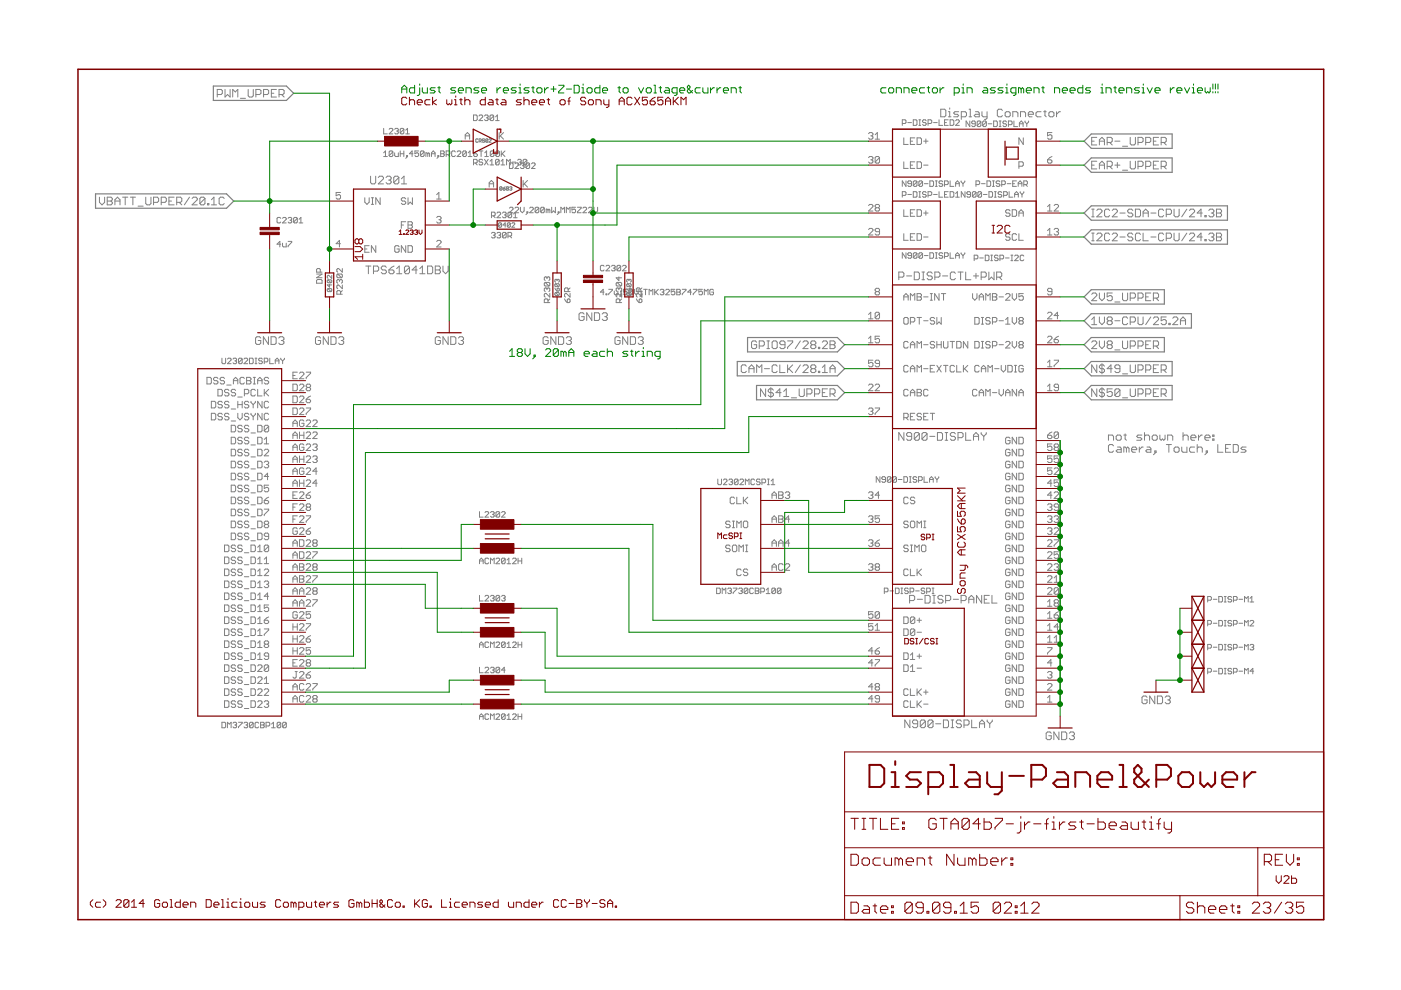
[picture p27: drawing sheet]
<svg xmlns="http://www.w3.org/2000/svg" width="297mm" height="210mm" viewBox="0 0 297 210" stroke-linecap="round" stroke-linejoin="round" font-family="sans-serif">
<g fill="none" stroke="#808080" stroke-width=".21">
<path d="M47.7 19v1.6l.5-.6 .6 .6v-1.6M52.6 19v1.3l.3 .3h.5l.3-.3v-1.3M57.5 19.8h.6M58.6 19h-1.1v1.6h1.1M46.1 20h.8l.2-.2v-.6l-.2-.2h-.8v1.6M49.3 20.6v-1.6l.6 .5 .5-.5v1.6M51 20.8h1M54.3 20h.8l.2-.2v-.6l-.2-.2h-.8v1.6M55.9 20h.8l.3-.2v-.6l-.3-.2h-.8v1.6M59.2 20h.8l.2-.2v-.6l-.2-.2h-.8v1.6M59.7 20l.5 .6M78.6 37.4v1.3l.2 .3h.6l.3-.3v-1.3"/>
<path d="M80.2 37.6l.3-.2h.5l.3 .2v.3l-1.1 1.1h1.1M81.3 32.4l.4-.4v1.2M81.3 33.2h.8M81.3 27.2v1.2h.8M81.9 37.6l.2-.2h.6l.2 .2v.3l-.2 .3M82.4 38.2h.3M82.5 27.4l.2-.2h.4l.2 .2v.2l-.8 .8h.8M82.7 38.2l.2 .3v.2l-.2 .3h-.6l-.2-.3M83.3 32.2v.8l-.2 .2h-.4l-.2-.2M83.3 32.2l-.2-.2h-.4l-.2 .2v.8M83.3 32.2l-.8 .8M83.7 32.4v.6l.2 .2h.6v-.8"/>
<path d="M83.7 27.4l.2-.2h.4l.2 .2-.2 .4M84.1 27.8h.2M84.3 27.8l.2 .2-.2 .4h-.4l-.2-.2M84.6 37.6v1.1l-.3 .3h-.5l-.3-.3M84.6 37.6l-.3-.2h-.5l-.3 .2v1.1M84.6 37.6l-1.1 1.1M84.9 32v1.2M84.9 32.6h.7M85.1 39h1.1M85.1 37.9l.6-.5v1.6M85.6 27.4l-.2-.2h-.4l-.1 .2v.8M85.6 27.4v.8l-.2 .2h-.4l-.1-.2"/>
<path d="M85.6 32v1.2M85.6 27.4l-.7 .8M86 27.6l.4-.4v1.2M86 28.4h.8M86.2 33h.2v.2h-.2zM86.4 33.2l-.4 .4M87.6 32.6h-.8l.6-.6v1.2M88.8 32h-.8v.6l.3-.2 .5 .2v.4l-.3 .2h-.3l-.2-.2M89.9 32.2v.8l-.2 .2h-.4l-.2-.2M89.9 32.2l-.2-.2h-.4l-.2 .2v.8M89.9 32.2l-.8 .8M90.7 32.6l-.4-.2v.8"/>
<path d="M90.7 32.6v.6M90.7 32.6l.2-.2 .2 .2v.6M91.5 32.6h.7M91.5 33.2v-.8l.4-.4 .3 .4v.8M92.8 33h.2v.2h-.2zM93 33.2l-.4 .4M93.4 32h.6l.2 .2-.2 .4 .2 .4-.2 .2h-.6zM93.4 32.6h.6M94.6 32.8h.6l.2-.2v-.4l-.2-.2h-.6v1.2M95 32.8l.4 .4M96.5 32.2l-.1-.2h-.5l-.1 .2v.8l.1 .2h.5l.1-.2M96.9 32.2l.2-.2h.4l.2 .2v.2l-.8 .8h.8"/>
<path d="M98.6 29.5v-.9l.5-.5 .5 .5v.9M98.6 28.8h1M98.9 32.2v.8l-.2 .2h-.4l-.2-.2M98.9 32.2l-.2-.2h-.4l-.2 .2v.8M98.9 32.2l-.8 .8M99.3 33.2h.8M99.3 32.4l.4-.4v1.2M100.4 24.4h.6l.2 .2v.8l-.2 .2h-.6zM100.4 34.6h.6l.2-.2v-.4l-.2-.2h-.6v1.2M100.4 32.6h.6l.2 .4-.2 .2h-.4l-.2-.2zM100.8 34.6l.4 .4M101.2 32l-.8 .6"/>
<path d="M101.3 29.6l-.1-.2-.3 .2 .1 .6 .3-.2M101.6 24.6l.1-.2h.5l.1 .2v.2l-.7 .8h.7M101.6 29.9l.4-.1-.1-.4h-.3v.8M101.6 32h.8M101.8 29.9l.2 .3M102 32v1.2M102.3 34l-.1-.2h-.5l-.1 .2 .1 .4h.5l.1 .2-.1 .4h-.5l-.1-.2M102.7 33.8l.8 1.2M102.7 24.6l.2-.2h.4l.2 .2-.2 .4M102.7 29.6l-.1-.2-.3 .2 .1 .2 .3 .1-.1 .3-.3-.2M102.8 33.2h.7M102.8 32.4l.4-.4v1.2"/>
<path d="M103.1 25h.2M103.3 25l.2 .2-.2 .4h-.4l-.2-.2M103.4 29.6l-.4 .4M103.4 29.6l-.1-.2-.3 .2v.4M103.4 29.6l-.1 .6-.3-.2M103.5 33.8l-.8 1.2M103.7 29.6l.1-.2 .3 .2-.4 .6h.4M103.7 39h.9M103.7 39.7v-1l.5-.4 .4 .4v1M103.9 35h.8M103.9 34.2l.4-.4v1.2M104.7 24.6v.8l-.2 .2h-.4l-.2-.2"/>
<path d="M104.7 24.6l-.2-.2h-.4l-.2 .2v.8M104.7 24.6l-.8 .8M104.7 32.2l-.2-.2h-.4l-.2 .2v.8M104.7 32.2v.8l-.2 .2h-.4l-.2-.2M104.7 32.2l-.8 .8M105.1 25.6h.7M105.1 24.8l.4-.4v1.2M105.8 34l-.2-.2h-.3l-.2 .2v.8M105.8 34v.8l-.2 .2h-.3l-.2-.2M105.8 28.1v1.4M105.8 34l-.7 .8M105.9 32.2v.8l-.2 .2h-.4l-.2-.2"/>
<path d="M105.9 32.2l-.2-.2h-.4l-.2 .2v.8M105.9 32.2l-.8 .8M106.1 28.8l.7 .7M106.2 35h.8M106.2 34.2l.4-.4v1.2M106.3 32v1.2M106.4 39.7l-.3-.1-.2 .6M106.4 39.7l-.1 .6-.4-.1M106.4 39.7l-.5 .5M106.5 32.6l.6 .6M106.7 40h.3l.1 .2-.3 .1zM106.8 28.1l-1 .9"/>
<path d="M107.1 32l-.8 .8M107.1 39.6l-.4 .4M107.4 35v-1.2l.4 .4 .4-.4v1.2M107.8 39.7l-.3-.1-.1 .6M107.8 39.7l-.1 .6-.3-.1M107.8 39.7l-.4 .5M108 34.5h.6l.2 .2v.8l-.2 .2h-.6zM108.1 39.7l.3-.1v.4M108.3 40h.1M108.4 40v.3l-.3-.1M108.6 34.4h.7M109.2 34.7l.2-.2h.4l.2 .2v.2l-.8 .8h.8"/>
<path d="M109.7 34l.2-.2h.4l.2 .2-.2 .4M110.1 34.4h.2M110.3 34.4l.2 .2M110.5 34.6l-.2 .4h-.4l-.2-.2M110.5 34.5h.4l.2 .2-.2 .4M110.5 34.5l-.2 .2M110.7 35.1h.2M110.9 38.3v1.4M110.9 35.1l.2 .2-.2 .4h-.4l-.2-.2M111.1 39l.7 .7M111.7 34l-.2-.2h-.4l-.2 .2v.8M111.7 34v.8l-.2 .2h-.4l-.2-.2"/>
<path d="M111.7 34l-.8 .8M111.8 38.3l-.9 .9M112.3 34.7l-.2-.2h-.4l-.2 .2v.8M112.3 34.7v.8l-.2 .2h-.4l-.2-.2M112.3 34.7l-.8 .8M112.7 34.7l.2-.2h.4l.2 .2v.2l-.8 .8h.8M184.1 33.4l.3-.2h.4l.3 .2-.3 .5M184.1 28.3l.3-.2h.4l.3 .2-.3 .5M184.6 33.9h.2M184.6 28.8h.2M184.8 33.9l.3 .2-.3 .5h-.4l-.3-.2M184.8 28.8l.3 .2-.3 .5h-.4l-.3-.2"/>
<path d="M185.5 29.5h1M185.5 28.6l.5-.5v1.4M186.5 33.4v1l-.3 .2h-.4l-.3-.2M186.5 33.4l-.3-.2h-.4l-.3 .2v1M186.5 33.4l-1 1M191.3 26.2h.6l.2-.2v-.4l-.2-.2h-.6v1.2M191.6 29.2v1.4h1M191.6 34.3v1.4h1M192.1 38.4v1.1l-.8-1.1v1.1M192.5 26h.8M193 35h.5M193 29.9h.5"/>
<path d="M193.3 38.9h-.6l-.2-.1 .2-.4h.4l.2 .1v.8l-.2 .2h-.4l-.2-.2M193.6 25.4h.6l.2 .2v.8l-.2 .2h-.6zM194 34.3h-1v1.4h1M194 29.2h-1v1.4h1M194.4 38.5l-.2-.1h-.4l-.2 .1v.8M194.4 38.5v.8l-.2 .2h-.4l-.2-.2M194.4 38.5l-.8 .8M194.4 29.2h.7l.3 .3v.9l-.3 .2h-.7zM194.4 34.3h.7l.3 .2v1l-.3 .2h-.7zM194.8 25.4h.4M194.8 26.6h.4M195 25.4v1.2"/>
<path d="M195.6 38.5l-.2-.1h-.4l-.2 .1v.8M195.6 38.5v.8l-.2 .2h-.4l-.2-.2M195.6 38.5l-.8 .8M195.8 35h1M195.8 29.9h1M196 38.9h.8M196.3 29.5v.9M196.4 25.6l-.2-.2h-.4l-.2 .4 .2 .2h.4l.2 .4-.2 .2h-.4l-.2-.2M196.8 26.2h.5l.2-.2v-.4l-.2-.2h-.5v1.2M197.1 38.4h.6l.2 .1v.8l-.2 .2h-.6zM197.9 26h.8M198.3 38.4h.4"/>
<path d="M198.3 39.5h.4M198.5 38.4v1.1M199.1 25.4v1.2h.8M199.5 23.2h.8l.2 .2v1.1l-.2 .3h-.8zM199.9 38.5l-.2-.1h-.4l-.2 .4 .2 .1h.4l.2 .4-.2 .2h-.4l-.2-.2M200.3 39.1h.6l.1-.2v-.4l-.1-.1h-.6v1.1M200.3 26h.4M201 25.4h-.7v1.2h.7M201.1 24.8h.5M201.1 23.7h.3v1.1M201.4 22.9v.3M201.4 38.4v1.1h.8"/>
<path d="M201.4 25.4h.6l.2 .2v.8l-.2 .2h-.6zM202.6 38.9h.8M202.6 39.5v-.7l.4-.4 .4 .4v.7M202.6 25.6l.2-.2h.4l.2 .2v.2l-.8 .8h.8M203.3 23.7h-.8l-.3 .3 .3 .2h.5l.3 .3-.3 .3h-.8M203.8 38.4v.1l.4 .4M203.8 24.8h.8l.3-.3v-.5l-.3-.3h-.8v1.6M204.2 38.9v.6M204.6 38.4l-.4 .5M205.5 24.8h.5M205.5 23.2h.2v1.6M205.6 25.7v1.1l-.8-1.1v1.1"/>
<path d="M206.8 26.2h-.6l-.2-.1 .2-.4h.4l.2 .2v.7l-.2 .2h-.4l-.2-.2M206.8 23.7h.6l.2 .3v.8h-.8l-.3-.3 .3-.3h.8M206.9 39.1h.6l.2-.2v-.4l-.2-.1h-.6v1.1M208 25.9v.7l-.2 .2h-.4l-.2-.2M208 25.9l-.2-.2h-.4l-.2 .2v.7M208 25.9l-.8 .7M208.1 38.9h.8M208.2 23.7v.8l.2 .3h.9M209.1 25.9v.7l-.2 .2h-.4l-.2-.2M209.1 25.9l-.2-.2h-.4l-.2 .2v.7M209.1 25.9l-.8 .7M209.3 38.4h.5l.2 .1v.8l-.2 .2h-.5z"/>
<path d="M209.3 23.7v1.3l-.3 .3h-.3M209.5 26.2h.8M210.4 38.4h.4M210.4 39.5h.4M210.6 38.4v1.1M210.7 25.7h.6l.2 .2v.7l-.2 .2h-.6zM211.9 26.8h.3M211.9 25.7h.3M212 38.5l-.2-.1h-.4l-.2 .1 .2 .4h.4l.2 .2-.2 .4h-.4l-.2-.2M212 25.7v1.1M212.4 39.1h.6l.1-.2v-.4l-.1-.1h-.6v1.1M212.5 23.4l-.2-.2h-.6l-.2 .2v1.1l.2 .3h.6l.2-.3"/>
<path d="M213.4 23.7h.5l.3 .3v.5l-.3 .3h-.5l-.3-.3v-.5zM213.4 25.9l-.2-.2h-.4l-.2 .4 .2 .1h.4l.2 .4-.2 .2h-.4l-.2-.2M213.6 38.9h.7M213.8 26.4h.6l.2-.2v-.3l-.2-.2h-.6v1.1M214.7 38.9h.4M214.7 24.8v-1.1h.8l.3 .3v.8M215 25.7v1.1h.8M215.5 38.4h-.8v1.1h.8M215.9 38.9h.8M215.9 39.5v-.7l.4-.4 .4 .4v.7M216 35.2h.7l.3-.2v-.5l-.3-.2h-.7v1.4M216.1 26.2h.8"/>
<path d="M216.1 26.8v-.7l.4-.4 .4 .4v.7M216.4 24.8v-1.1h.8l.2 .3v.8M217 29.2v1.4l-1-1.4v1.4M217.1 39.1h.5l.2-.2v-.4l-.2-.1h-.5v1.1M217.3 25.7v.2l.4 .3M217.4 39.1l.4 .4M217.7 26.2v.6M218 24.2h1.1v-.2l-.3-.3h-.5l-.3 .3v.5l.3 .3h.5M218.1 25.7v.2l-.4 .3M220.7 23.7h-.8l-.3 .3v.5l.3 .3h.8M221.3 23.7h.5M221.6 23.4v1.1l.2 .3"/>
<path d="M222.1 33.9h.7l.2 .5-.2 .2h-.5l-.2-.2zM222.4 24l.3-.3h.5l.3 .3v.5l-.3 .3h-.5l-.3-.3zM223 33.2l-.9 .7M223 28.1h-.9v.7l.7-.2 .2 .2v.5l-.2 .2h-.5l-.2-.2M224 23.7v1.1M224.8 23.7h-.2l-.6 .5M231.5 35h.5M231.5 29.9h.5M232.5 29.1h-1v1.6h1M232.5 34.2h-1v1.6h1M233.1 35h1.1M233.1 29.9h1.1"/>
<path d="M233.1 30.7v-1l.5-.6 .6 .6v1M233.1 35.8v-1.1l.5-.5 .6 .5v1.1M234.7 35.3h.8l.3-.3v-.5l-.3-.3h-.8v1.6M234.7 30.2h.8l.3-.3v-.5l-.3-.3h-.8v1.6M235.3 35.3l.5 .5M235.3 30.2l.5 .5M236.4 35h1M236.4 29.9h1M236.9 34.5v1.1M238 36.1h1.1M238 31h1.1M239.6 29.1v1.4l.3 .2h.6l.2-.2v-1.4"/>
<path d="M239.6 34.2v1.4l.3 .2h.6l.2-.2v-1.4M241.3 30.2h.8l.3-.3v-.5l-.3-.3h-.8v1.6M241.3 35.3h.8l.3-.3v-.5l-.3-.3h-.8v1.6M242.9 30.2h.8l.3-.3v-.5l-.3-.3h-.8v1.6M242.9 35.3h.8l.3-.3v-.5l-.3-.3h-.8v1.6M244.5 35h.6M244.5 29.9h.6M245.6 29.1h-1.1v1.6h1.1M245.6 34.2h-1.1v1.6h1.1M246.2 35.3h.8l.3-.3v-.5l-.3-.3h-.8v1.6M246.2 30.2h.8l.3-.3v-.5l-.3-.3h-.8v1.6M246.7 35.3l.6 .5"/>
<path d="M246.7 30.2l.6 .5M21.1 41.8v1.1l.5 .5 .6-.5v-1.1M22.7 41.8h.8l.3 .3v.3l-.3 .2 .3 .3v.3l-.3 .2h-.8zM22.7 42.6h.8M24.4 42.6h1M24.4 43.4v-1l.5-.6 .5 .6v1M26 41.8h1.1M26.5 41.8v1.6M27.6 41.8h1.1M28.2 41.8v1.6M29.3 43.7h1.1M30.9 41.8v1.4l.3 .2h.5l.3-.2v-1.4"/>
<path d="M32.6 42.9h.8l.2-.3v-.5l-.2-.3h-.8v1.6M34.2 42.9h.8l.3-.3v-.5l-.3-.3h-.8v1.6M35.8 42.6h.6M36.9 41.8h-1.1v1.6h1.1M37.5 42.9h.8l.2-.3v-.5l-.2-.3h-.8v1.6M38 42.9l.5 .5M40.2 41.8l-1.1 1.6M40.7 42.1l.3-.3h.6l.2 .3v.3l-1.1 1h1.1M43.5 42.1l-.3-.3h-.6l-.2 .3v1.1M43.5 42.1v1.1l-.3 .2h-.6l-.2-.2M43.5 42.1l-1.1 1.1M44 43.2h.3v.2h-.3z"/>
<path d="M44.8 43.4h1.1M44.8 42.4l.6-.6v1.6M47.5 42.1l-.2-.3h-.6l-.2 .3v1.1l.2 .2h.6l.2-.2M59.5 51.8h-.8l.6-.6v1.1M59.5 46.3l-.2-.2h-.4l-.2 .2v.8l.2 .2h.4l.2-.2M59.9 51.6v.6l.2 .1h.6v-.7M59.9 46.3l.2-.2h.4l.2 .2v.2l-.8 .8h.8M61.1 51.2h.7l-.7 1.1M61.1 46.3l.2-.2h.4l.1 .2-.1 .4M61.5 46.7h.2M61.7 46.7l.1 .2-.1 .4h-.4l-.2-.2M63 46.3v.8l-.2 .2h-.4l-.1-.2"/>
<path d="M63 46.3l-.2-.2h-.4l-.1 .2v.8M63 46.3l-.7 .8M63.4 47.3h.8M63.4 46.5l.4-.4v1.2M67.1 59.5l.2-.2h.8l.2 .2v.5h-1.2zM67.1 58.1h1.2l-1.2 .8h1.2M67.9 57.7v-.6l-.2-.2h-.4l-.2 .2v.6h1.2M69.6 59.3l-.2 .2v.3l.2 .1h.6M69.6 59.3h.6l.1 .2v.3l-.1 .1M69.6 59.3l.6 .6M70.3 58.4v.6l-.6-.6-.3 .1v.4l.2 .1M71.6 58.1l-.2 .2v.4l.2 .2h.8"/>
<path d="M71.6 58.1h.8l.2 .2v.4l-.2 .2M71.6 58.1l.8 .8M72 59.5l-.2-.2-.4 .2v.4l.2 .1M72 59.5l.2-.2 .4 .2v.4l-.2 .1M72 59.5v.2M72.2 40.8h-.9v.7l.4-.2 .5 .2v.5l-.2 .2h-.5l-.2-.2M72.2 51.7h-.9l.7-.7v1.4M72.6 56.9v.8l-.8-.8-.4 .2v.4l.2 .2M77.3 41.9v1l.5 .4 .5-.4v-1M77.3 52.8h.5M77.6 56.4h1M78.1 56.4v1.6"/>
<path d="M78.3 52.1h-1v1.4h1M78.7 43.3h.5M78.7 41.9h.5M79 41.9v1.4M79.2 57.5h.8l.3-.3v-.5l-.3-.3h-.8v1.6M79.7 52.1v1.4l-1-1.4v1.4M80.6 41.9v1.4l-.9-1.4v1.4M81.9 56.7l-.3-.3h-.5l-.3 .3v.3l.3 .2h.5l.3 .3v.3l-.3 .2h-.5l-.3-.2M82.5 57.2h.8l.2 .3v.3l-.2 .2h-.6l-.2-.2zM83.5 56.4l-1 .8M84.1 58h1.1M84.1 57l.5-.6v1.6"/>
<path d="M84.6 52.3l-.2-.2h-.5l-.2 .2v1l.2 .2h.5l.2-.2v-.5h-.4M85.1 47.7h.5M86 42.2l-.2-.3h-.5l-.2 .3 .2 .4h.5l.2 .3-.2 .4h-.5l-.2-.2M86 47h-.9v1.4M86 52.1v1.4l-.9-1.4v1.4M86.5 47.7h.7M86.5 41.9v1.4l.5-.4 .4 .4v-1.4M86.5 52.1h.7l.2 .2v1l-.2 .2h-.7zM86.5 47h.7l.2 .2-.2 .5 .2 .5-.2 .2h-.7zM86.8 56.7l-.2-.3h-.6l-.3 .3v1.1M86.8 56.7v1.1l-.2 .2h-.6l-.3-.2M86.8 56.7l-1.1 1.1"/>
<path d="M88.5 57.2h-1.1l.8-.8v1.6M89 58h1.1M89 57l.6-.6v1.6M90.7 56.4h.8l.2 .3v1.1l-.2 .2h-.8zM92.3 56.4h.8l.3 .3v.3l-.3 .2 .3 .3v.3l-.3 .2h-.8zM92.3 57.2h.8M92.6 41.3l.4-.5v1.4M92.6 51.2l.2-.2h.5l.2 .2v.2l-.9 1h.9M92.6 42.2h.9M92.6 46.1l.2-.2h.5l.2 .2-.2 .5M93 46.6h.3M93.3 46.6l.2 .2-.2 .5h-.5l-.2-.2"/>
<path d="M93.9 56.4v1.1l.6 .5 .5-.5v-1.1M104.2 49.5l.2-.2h.4l.2 .2-.2 .4M104.2 45.8h.6l.2-.2v-.4l-.2-.2h-.6v1.2M104.6 49.9h.2M104.6 45.8l.4 .4M104.8 49.9l.2 .2-.2 .3h-.4l-.2-.2M105.4 49.5l.2-.2h.4l.2 .2-.2 .4M105.4 45.2l.2-.2h.4l.2 .2v.2l-.8 .8h.8M105.7 49.9h.3M106 49.9l.2 .2-.2 .3h-.4l-.2-.2M106.3 47.4l-.4-.2-.2 .2v.6M106.3 47.4v.6l-.1 .2-.5-.2"/>
<path d="M106.3 47.4l-.6 .6M106.5 45.2l.2-.2h.4l.2 .2-.2 .4M106.9 45.6h.2M107.1 45.6l.2 .2-.2 .4h-.4l-.2-.2M107.3 47.7h-.7l.5-.5v1M107.3 49.5l-.2-.2h-.4l-.2 .2v.7M107.3 49.5v.7l-.2 .2h-.4l-.2-.2M107.3 49.5l-.8 .7M107.7 50.1h.6l.2-.2v-.4l-.2-.2h-.6v1.1M108 44.1l.2-.2h.4l.2 .2v.2l-.8 .8h.8M108.1 50.1l.4 .3M108.2 47.4l-.1-.2-.5 .2v.6"/>
<path d="M108.2 47.4v.6l-.1 .2-.5-.2M108.2 47.4l-.6 .6M108.5 45.2v.8l-.2 .2h-.4l-.2-.2M108.5 45.2l-.2-.2h-.4l-.2 .2v.8M108.5 45.2l-.8 .8M108.5 47.4l.2-.2 .4 .2-.6 .8h.6M108.9 46.2h.7M108.9 45.4l.4-.4v1.2M109.2 44.1l.2-.2h.4l.2 .2v.2l-.8 .8h.8M110.3 43.9v.8l.4 .4 .4-.4v-.8M111.7 44.9h.2v.2h-.2zM111.9 45.1l-.4 .4"/>
<path d="M112.3 44.1l.2-.2h.4l.2 .2v.2l-.8 .8h.8M114.2 44.1l-.7 .8M114.2 44.1v.8l-.2 .2h-.3l-.2-.2M114.2 44.1l-.2-.2h-.3l-.2 .2v.8M115.4 44.1v.8l-.2 .2h-.4l-.2-.2M115.4 44.1l-.2-.2h-.4l-.2 .2v.8M115.4 44.1l-.8 .8M115.6 59.9h.8l.2 .2v.4l-.2 .1M115.6 59.9l-.2 .2v.4l.2 .1h.8M115.6 59.9l.8 .7M116 58.9l-.2-.2-.4 .2v.4l.2 .2M116 58.9l.2-.2 .4 .2v.4l-.2 .2"/>
<path d="M116 58.9v.2M116.2 44.5l-.4-.2v.8M116.2 44.5v.6M116.2 44.5l.2-.2 .2 .2v.6M117 43.9v1.2l.4-.4 .4 .4v-1.2M118.1 59.4l-.1-.2-.4 .2 .2 .4M118.1 59.4l.2-.2 .3 .2-.2 .4M118.1 59.4v.1M118.3 44.9h.2v.2h-.2zM118.5 45.1l-.4 .4M118.9 45.1v-1.2l.4 .4 .4-.4v1.2M120.1 45.1v-1.2l.4 .4 .4-.4v1.2"/>
<path d="M122 43.9h-.7v.6l.3-.2 .4 .2v.4l-.2 .2h-.3l-.2-.2M122.4 43.9h.8v.2l-.8 .8v.2h.8M123.6 44.1l.2-.2h.4l.2 .2v.2l-.8 .8h.8M124.8 44.1l.2-.2h.3l.2 .2v.2l-.7 .8h.7M125.9 43.9v.8l.4 .4 .4-.4v-.8M128.1 56.5l-.2-.2h-.4l-.2 .2v.7l.2 .2h.4l.2-.2M128.5 56.5l.2-.2h.4l.2 .2v.1l-.8 .8h.8M129.6 56.5l.2-.2h.4l.2 .2-.2 .4M130 56.9h.2M130.2 56.9l.2 .1-.2 .4h-.4l-.2-.2M130.8 59.9h.8l.2 .2v.4l-.2 .1M130.8 59.9l-.2 .2v.4l.2 .1h.8"/>
<path d="M130.8 59.9l.8 .7M131.2 58.7v.8l-.6-.6h1.2M131.6 56.5v.7l-.2 .2h-.4l-.2-.2M131.6 56.5l-.2-.2h-.4l-.2 .2v.7M131.6 56.5l-.8 .7M132 56.5l.2-.2h.4l.2 .2v.1l-.8 .8h.8M133.3 59.4l-.1-.2-.3 .2 .1 .4M133.3 59.4l.2-.2 .3 .2-.1 .4M133.3 59.4v.1M184.1 43.6l.3-.3h.4l.3 .3v.2l-1 .9h1M184.1 48.7l.3-.3h.4l.3 .3v.2l-1 .9h1M185.8 44l-.3 .3 .3 .4h.4l.3-.2-.3-.5"/>
<path d="M185.8 44l-.3-.2 .3-.5h.4l.3 .3-.3 .4M185.8 44h.4M186.5 49.1h-.7l-.3-.2 .3-.5h.4l.3 .3v.9l-.3 .2h-.4l-.3-.2M190.6 58.8h.8l.2-.3v-.5l-.2-.3h-.8v1.6M191.3 41.4h.6l.2-.2v-.4l-.2-.2h-.6v1.2M191.6 44.5v1.4h1M191.6 49.6v1.3h1M192.1 53.6v1.2l-.8-1.2v1.2M192.2 58.5h1.1M192.5 41.2h.8M193 45.2h.5M193 50.2h.5"/>
<path d="M193.3 54.2h-.6l-.2-.2 .2-.4h.4l.2 .2v.8l-.2 .2h-.4l-.2-.2M193.6 40.6h.6l.2 .2v.8l-.2 .2h-.6zM193.8 57.7h.8l.3 .3v1l-.3 .3h-.8zM194 44.5h-1v1.4h1M194 49.6h-1v1.3h1M194.4 53.8l-.2-.2h-.4l-.2 .2v.8M194.4 53.8v.8l-.2 .2h-.4l-.2-.2M194.4 53.8l-.8 .8M194.4 44.5h.7l.3 .2v.9l-.3 .3h-.7zM194.4 49.6h.7l.3 .2v.9l-.3 .2h-.7zM194.8 40.6h.4M194.8 41.8h.4"/>
<path d="M195 40.6v1.2M195.5 59.3h.5M195.5 57.7h.5M195.6 53.8l-.8 .8M195.6 53.8v.8l-.2 .2h-.4l-.2-.2M195.6 53.8l-.2-.2h-.4l-.2 .2v.8M195.7 57.7v1.6M195.8 45.2h1M195.8 50.2h1M196 54.2h.8M196.3 44.7v.9M196.4 40.8l-.2-.2h-.4l-.2 .2 .2 .4h.4l.2 .2-.2 .4h-.4l-.2-.2"/>
<path d="M196.8 41.4h.5l.2-.2v-.4l-.2-.2h-.5v1.2M197.1 53.6h.6l.2 .2v.8l-.2 .2h-.6zM197.7 58l-.3-.3h-.6l-.2 .3v.2l.2 .3h.6l.3 .3v.2l-.3 .3h-.6l-.2-.3M197.9 41.2h.8M198.2 58.8h.8l.3-.3v-.5l-.3-.3h-.8v1.6M198.3 54.8h.4M198.3 53.6h.4M198.5 53.6v1.2M199.1 40.6v1.2h.8M199.8 58.5h1.1M199.9 53.8l-.2-.2h-.4l-.2 .4 .2 .2h.4l.2 .4-.2 .2h-.4l-.2-.2M200.3 41.2h.4"/>
<path d="M200.3 54.4h.6l.1-.2v-.4l-.1-.2h-.6v1.2M201 40.6h-.7v1.2h.7M201.4 40.6h.6l.2 .2v.8l-.2 .2h-.6zM201.4 53.6v1.2h.8M202.6 58l-.3-.3h-.5l-.3 .3v1l.3 .3h.5l.3-.3M202.6 54.8v-.8l.4-.4 .4 .4v.8M202.6 41.8h.8M202.6 41l.4-.4v1.2M202.6 54.2h.8M203.1 57.7h1.1M203.7 57.7v1.6M203.8 53.6v.2l.4 .4"/>
<path d="M204.2 54.2v.6M204.6 53.6l-.4 .6M204.6 40.6v1.2l-.8-1.2v1.2M204.7 57.7v1.6h1.1M205.8 41.2h-.6l-.2-.2 .2-.4h.4l.2 .2v.8l-.2 .2h-.4l-.2-.2M206.4 58.5h1.1M206.5 54.9h.6l.2-.2v-.4l-.2-.2h-.6v1.2M206.9 58v1M206.9 40.8v.8l-.2 .2h-.3l-.2-.2M206.9 40.8l-.2-.2h-.3l-.2 .2v.8M206.9 40.8l-.7 .8M207.7 54.7h.8"/>
<path d="M208 58.8h.8l.3-.3v-.5l-.3-.3h-.8v1.6M208.1 40.8l-.2-.2h-.4l-.2 .2v.8M208.1 40.8v.8l-.2 .2h-.4l-.2-.2M208.1 40.8l-.8 .8M208.5 41.2h.8M208.9 54.1h.6l.2 .2v.8l-.2 .2h-.6zM209.7 57.7v1.6l.5-.5 .6 .5v-1.6M209.7 40.6h.5l.2 .2v.8l-.2 .2h-.5zM210.1 54.1h.3M210.1 55.3h.3M210.2 54.1v1.2M210.8 40.6h.4"/>
<path d="M210.8 41.8h.4M211 40.6v1.2M211.3 58.8h.8l.3-.3v-.5l-.3-.3h-.8v1.6M211.6 54.3l-.2-.2h-.4l-.2 .4 .2 .2h.4l.2 .4-.2 .2h-.4l-.2-.2M211.8 58.8l.6 .5M212 54.9h.6l.2-.2v-.4l-.2-.2h-.6v1.2M212.4 40.8l-.2-.2h-.4l-.2 .2 .2 .4h.4l.2 .2-.2 .4h-.4l-.2-.2M212.8 41.4h.6l.2-.2v-.4l-.2-.2h-.6v1.2M213.2 54.7h.8M214 40.6v1.2h.7M214.1 49.8l-.2-.2h-.5l-.2 .4 .2 .2h.5l.2 .5-.2 .2h-.5l-.2-.2M214.1 44.7l-.2-.2h-.5l-.2 .4 .2 .3h.5l.2 .4-.2 .3h-.5l-.2-.3"/>
<path d="M214.3 54.1h.4M214.3 55.3h.4M214.5 54.1v1.2M214.6 44.5h.7l.2 .2v.9l-.2 .3h-.7zM215.1 41.8v-.8l.4-.4 .4 .4v.8M215.1 54.3l.2-.2h.4l.2 .2v.2l-.8 .8h.8M215.1 41.2h.8M215.5 49.8l-.2-.2h-.5l-.2 .2v.9l.2 .2h.5l.2-.2M216 45.9v-1l.5-.4 .5 .4v1M216 49.6v1.3h1M216 45.2h1M216.3 40.6l.4 .6"/>
<path d="M216.7 41.2v.6M217.1 40.6l-.4 .6M217.1 54.3l-.2-.2h-.4l-.2 .2v.8l.2 .2h.4l.2-.2M222.1 43.8l.5-.5v1.4M222.1 48.9l.5-.5v1.4M222.1 44.7h.9M222.1 49.8h.9M223.5 43.6l.2-.3h.5l.2 .3v.2l-.9 .9h.9M223.5 48.7l.2-.3h.5l.2 .3-.2 .4M224 49.1h.2M224.2 49.1l.2 .3-.2 .4h-.5l-.2-.2M231.5 44.3h.5"/>
<path d="M231.5 51.1h.5M231.5 49.4h.5M231.5 46h.5M231.7 44.3v1.7M231.7 49.4v1.7M232.5 44.6l.3-.3h.6l.2 .3v.3l-1.1 1.1h1.1M232.5 49.7l.3-.3h.6l.2 .3v.3l-1.1 1.1h1.1M235.3 44.6l-.3-.3h-.5l-.3 .3v1.1l.3 .3h.5l.3-.3M235.3 49.7l-.3-.3h-.5l-.3 .3v1.1l.3 .3h.5l.3-.3M235.8 44.6l.3-.3h.5l.3 .3v.3l-1.1 1.1h1.1M235.8 49.7l.3-.3h.5l.3 .3v.3l-1.1 1.1h1.1M237.4 45.2h1.1"/>
<path d="M237.4 50.2h1.1M240.2 49.7l-.3-.3h-.5l-.3 .3v.3l.3 .2h.5l.3 .3v.3l-.3 .3h-.5l-.3-.3M240.2 44.6l-.3-.3h-.5l-.3 .3v.3l.3 .3h.5l.3 .2v.3l-.3 .3h-.5l-.3-.3M240.7 44.3h.8l.3 .3v1.1l-.3 .3h-.8zM241.8 49.7l-.3-.3h-.5l-.3 .3v1.1l.3 .3h.5l.3-.3M242.4 45.2h1.1M242.4 49.4v1.7h1.1M242.4 46v-1.1l.5-.6 .6 .6v1.1M244 45.2h1.1M244 50.2h1.1M246.7 44.6l-.3-.3h-.5l-.3 .3v1.1l.3 .3h.5l.3-.3M246.7 49.7l-.3-.3h-.5l-.3 .3v1.1l.3 .3h.5l.3-.3"/>
<path d="M247.3 50.5h.8l.3-.3v-.5l-.3-.3h-.8v1.7M247.3 45.4h.8l.3-.2v-.6l-.3-.3h-.8v1.7M248.9 44.3v1.4l.3 .3h.5l.3-.3v-1.4M248.9 49.4v1.4l.3 .3h.5l.3-.3v-1.4M251.6 49.4l-1.1 1.7M251.6 44.3l-1.1 1.7M252.2 44.6l.3-.3h.5l.3 .3v.3l-1.1 1.1h1.1M252.2 49.7l.3-.3h.5l.3 .3v.3l-1.1 1.1h1.1M254.9 45.2h-1.1l.8-.9v1.7M254.9 50.2h-1.1l.8-.8v1.7M255.5 45.7h.2v.3h-.2zM255.5 50.8h.2v.3h-.2z"/>
<path d="M256.3 44.6l.3-.3h.5l.3 .3v.3l-.3 .3M256.3 49.7l.3-.3h.5l.3 .3v.3l-.3 .2M256.8 45.2h.3M256.8 50.2h.3M257.1 45.2l.3 .2v.3l-.3 .3h-.5l-.3-.3M257.1 50.2l.3 .3v.3l-.3 .3h-.5l-.3-.3M257.9 44.3h.8l.3 .3v.3l-.3 .3 .3 .2v.3l-.3 .3h-.8zM257.9 45.2h.8M257.9 50.2h.8M257.9 49.4h.8l.3 .3v.3l-.3 .2 .3 .3v.3l-.3 .3h-.8zM47.1 75.9v1l.1 .2h.4l.2-.2v-1M48.2 76.1l.2-.2h.4l.2 .2v.2l-.8 .8h.8"/>
<path d="M49.4 76.1l.2-.2h.4l.2 .2-.2 .4M49.8 76.5h.2M50 76.5l.2 .2-.2 .4h-.4l-.2-.2M51.4 76.1v.8l-.3 .2h-.3l-.2-.2M51.4 76.1l-.3-.2h-.3l-.2 .2v.8M51.4 76.1l-.8 .8M51.7 76.1l.2-.2h.4l.2 .2v.2l-.8 .8h.8M52.9 75.9h.6l.2 .2v.8l-.2 .2h-.6zM54.1 77.1h.4M54.1 75.9h.4M54.3 75.9v1.2M55.3 71.7l-.3-.3h-.5l-.3 .3v1l.3 .3h.5l.3-.3v-.5h-.6"/>
<path d="M55.6 76.1l-.2-.2h-.3l-.3 .2 .3 .4h.3l.2 .4-.2 .2h-.3l-.3-.2M56 76.7h.6l.2-.2v-.4l-.2-.2h-.6v1.2M56.9 71.4v1.6l-1.1-1.6v1.6M57.2 75.9v1.2h.8M57.5 71.4h.8l.2 .3v1l-.2 .3h-.8zM58.4 76.5h.7M58.4 77.1v-.8l.4-.4 .3 .4v.8M59.1 71.7l.3-.3h.5l.3 .3v.2l-.3 .3M59.5 75.9v.2l.4 .4M59.6 72.2h.3M59.9 76.5v.6M59.9 72.2l.3 .3v.2l-.3 .3h-.5l-.3-.3"/>
<path d="M60.3 75.9l-.4 .6M62.1 79.6h.5M63 78.9h-.9v1.4h.9M63.5 79.1l.2-.2h.5l.2 .2v.3l-.9 .9h.9M64.9 78.9h.9v.2l-.9 1v.2M68 71.7l-.3-.3h-.5l-.3 .3v1l.3 .3h.5l.3-.3v-.5h-.6M69.6 61.2l-.2 .1v.4l.2 .1h.6M69.6 61.2h.6l.1 .1-.1 .5M69.6 61.2l.6 .6M69.6 71.4v1.6l-1.1-1.6v1.6M69.9 60.3v.6l-.5-.5h.9M70.2 71.4h.8l.2 .3v1l-.2 .3h-.8z"/>
<path d="M71.8 71.7l.3-.3h.5l.3 .3v.2l-.3 .3M72.2 62.4v-.6l-.2-.2h-.4l-.2 .2v.6h1.2M72.3 72.2h.3M72.6 60.4v.8l-.8-.8-.4 .2v.4l.2 .2M72.6 61.6l-.4 .4M72.6 72.2l.3 .3v.2l-.3 .3h-.5l-.3-.3M93.4 71.7l-.3-.3h-.5l-.3 .3v1l.3 .3h.5l.3-.3v-.5h-.6M95 71.4v1.6l-1.1-1.6v1.6M95.6 71.4h.8l.2 .3v1l-.2 .3h-.8zM97.2 71.7l.3-.3h.5l.3 .3v.2l-.3 .3M97.7 72.2h.3M98 72.2l.3 .3v.2l-.3 .3h-.5l-.3-.3"/>
<path d="M116 61.2l-.2-.2-.4 .2v.4l.2 .2M116 61.2l.2-.2 .4 .2v.4l-.2 .2M116 61.2v.2M116.2 64.2v-.6l-.2-.2h-.4l-.2 .2v.6h1.2M116.2 71.7l-.2-.3h-.6l-.3 .3v1l.3 .3h.6l.2-.3v-.5h-.5M116.6 62.2v.8l-.8-.8-.4 .2v.4l.2 .2M116.6 63.4l-.4 .4M117.6 61.1l.5 .6M117.8 62l-.2 .2 .2 .5h.6M117.8 60.2l-.2 .1 .2 .5h.6M117.8 62h.6l.2 .2-.2 .5M117.8 60.2h.6l.2 .1-.2 .5"/>
<path d="M117.8 62l.6 .7M117.8 60.2l.6 .6M117.9 71.4v1.6l-1.1-1.6v1.6M118.1 61.2l.2-.1 .3 .1-.2 .5h-.3zM118.4 71.4h.8l.3 .3v1l-.3 .3h-.8zM119.7 63.4l.6 .8M120.1 71.7l.2-.3h.6l.2 .3v.2l-.2 .3M120.5 61.8v-.6l-.2-.2h-.4l-.2 .2v.6h1.2M120.5 63.4l.4 .2v.4l-.2 .2h-.4v-.6zM120.6 72.2h.3M120.9 62.2v.8l-.8-.8-.4 .2v.4l.2 .2M120.9 61l-.4 .4"/>
<path d="M120.9 72.2l.2 .3v.2l-.2 .3h-.6l-.2-.3M123.8 66.6l-.2-.3h-.6l-.2 .3v1.1l.2 .2h.6l.2-.2v-.6h-.5M125.5 66.3v1.6l-1.1-1.6v1.6M126 66.3h.9l.2 .3v1.1l-.2 .2h-.9zM127.7 66.6l.3-.3h.5l.3 .3v.3l-.3 .2M128.1 61.9h-.8l.6-.6v1.2M128.2 67.1h.3M128.5 62.3h.2v.2h-.2zM128.5 67.1l.3 .3v.3l-.3 .2h-.5l-.3-.2M129.1 61.3h.7v.2l-.7 .8v.2M130.2 61.7v.6l.2 .2h.6v-.8M131.2 61.2l-.2-.2-.4 .2v.4l.2 .2"/>
<path d="M131.2 61.2l.2-.2 .4 .2v.4l-.2 .2M131.2 61.2v.2M131.4 64.2v-.6l-.2-.2h-.4l-.2 .2v.6h1.2M131.5 71.7l-.3-.3h-.6l-.2 .3v1l.2 .3h.6l.3-.3v-.5h-.6M131.6 61.7h.2v.2h-.2zM131.6 62.3h.2v.2h-.2zM131.8 62.5l-.4 .4M131.8 62.2v.8l-.8-.8-.4 .2v.4l.2 .2M131.8 63.4l-.4 .4M132.9 61.1l.4 .6h.4l.1-.5-.1-.1-.4 .1v1.1l.8-.8M132.9 61.3h-.7v.6l.4-.2 .3 .2v.4l-.1 .2h-.4l-.2-.2M133 62l-.1 .2 .1 .5h.7"/>
<path d="M133 62h.7l.1 .2-.1 .5M133 60.2l-.1 .1 .1 .5h.7M133 60.2h.7l.1 .1-.1 .5M133 62l.7 .7M133 60.2l.7 .6M133.1 71.4v1.6l-1.1-1.6v1.6M133.3 61.5l.2-.2h.4l.2 .2M133.6 71.4h.9l.2 .3v1l-.2 .3h-.9zM134.1 61.5v.8l-.2 .2h-.4M134.5 61.3v.8l.4 .4 .4-.4v-.8M134.9 63.4l.6 .8M135.3 71.7l.3-.3h.5l.3 .3v.2l-.3 .3"/>
<path d="M135.7 61.8v-.6l-.2-.2h-.4l-.2 .2v.6h1.2M135.7 63.4l.4 .2v.4l-.2 .2h-.4v-.6zM135.8 72.2h.3M135.9 61.7h.2v.2h-.2zM135.9 62.3h.2v.2h-.2zM136.1 62.5l-.4 .4M136.1 62.2v.8l-.8-.8-.4 .2v.4l.2 .2M136.1 61l-.4 .4M136.1 72.2l.3 .3v.2l-.3 .3h-.5l-.3-.3M136.5 61.3h.7M136.9 61.3v1.2M137.6 62.5v-1.2l.4 .4 .4-.4v1.2"/>
<path d="M138.8 61.3v1.2M139 61.9l.6 .6M139.6 61.3l-.8 .8M140 61.5l.2-.2h.4l.2 .2-.2 .4M140.4 61.9h.2M140.6 61.9l.2 .2-.2 .4h-.4l-.2-.2M141.1 61.5l.2-.2h.4l.2 .2v.2l-.8 .8h.8M143.1 61.3h-.8v.6l.4-.2 .4 .2v.4l-.2 .2h-.4l-.2-.2M143.5 61.9h.6M143.5 61.3h.6l.2 .2-.2 .4 .2 .4-.2 .2h-.6zM144.7 61.3h.7v.2l-.7 .8v.2M146.6 61.9h-.8l.6-.6v1.2"/>
<path d="M147 61.3h.8v.2l-.8 .8v.2M148.9 61.3h-.7v.6l.3-.2 .4 .2v.4l-.2 .2h-.3l-.2-.2M149.3 62.5v-1.2l.4 .4 .4-.4v1.2M151.3 61.5l-.2-.2h-.4l-.2 .2v.8l.2 .2h.4l.2-.2v-.4h-.4M158.2 77.6l-.2-.2h-.6l-.2 .2v1.1l.2 .3h.6l.2-.3M158.8 78.2h1.1M158.8 79v-1.1l.5-.5 .6 .5v1.1M160.4 72.6l-.3-.3h-.5l-.3 .3v1l.3 .3h.5l.3-.3v-.5h-.5M160.4 79v-1.6l.6 .5 .5-.5v1.6M161 73.4h.8l.3-.3v-.5l-.3-.3h-.8v1.6M162.1 78.2h1.1M162.6 73.9h.6"/>
<path d="M162.6 72.3h.6M162.9 72.3v1.6M163.7 72.6l.3-.3h.5l.3 .3v1l-.3 .3h-.5l-.3-.3zM164.8 77.6l-.3-.2h-.5l-.3 .2v1.1l.3 .3h.5l.3-.3M165.3 77.4v1.6h1.1M166.4 73.1h-.8l-.3-.3v-.2l.3-.3h.6l.2 .3v1l-.2 .3h-.6l-.3-.3M167 72.3h1.1v.3l-1.1 1v.3M167 77.4v1.6M167.2 78.2l.9 .8M168.1 77.4l-1.1 1M169.7 72.3l-1.1 1.6M169.7 77.4l-1.1 1.6"/>
<path d="M170.2 77.6l.3-.2h.6l.2 .2v.3l-1.1 1.1h1.1M170.2 72.6l.3-.3h.6l.2 .3v.2l-1.1 1.1h1.1M172.1 73.1h.6M172.1 78.2h.6M172.1 73.1l-.2 .3v.2l.2 .3h.6l.3-.3v-.2l-.3-.3M172.1 73.1l-.2-.3v-.2l.2-.3h.6l.3 .3v.2l-.3 .3M172.1 78.2l-.2-.3v-.3l.2-.2h.6l.3 .2v.3l-.3 .3M172.1 78.2l-.2 .2v.3l.2 .3h.6l.3-.3v-.3l-.3-.2M173.5 73.6h.3v.3h-.3zM173.5 78.7h.3v.3h-.3zM174.3 72.6l.3-.3h.6l.2 .3v.2l-1.1 1.1h1.1M174.3 79h1.1"/>
<path d="M174.3 77.9l.6-.5v1.6M176 79v-1.1l.5-.5 .6 .5v1.1M176 73.1h.8M176 78.2h1.1M176 72.3h.8l.3 .3v.2l-.3 .3 .3 .3v.2l-.3 .3h-.8zM184.1 71.8l.5-.5v1.4M184.1 66.7l.5-.5v1.4M184.1 67.6h1M184.1 72.7h1M185.1 76.4h-1v.7l.7-.3 .3 .3v.4l-.3 .3h-.4l-.3-.3M185.8 61.8h.4M185.8 61.8l-.3-.2 .3-.5h.4l.3 .3-.3 .4"/>
<path d="M185.8 61.8l-.3 .3 .3 .4h.4l.3-.2-.3-.5M186.5 66.4l-1 1M186.5 66.4l-.3-.2h-.4l-.3 .2v1M186.5 77.1h-.7l-.3-.3 .3-.4h.4l.3 .2v.9l-.3 .3h-.4l-.3-.3M186.5 66.4v1l-.3 .2h-.4l-.3-.2M186.5 71.3h-1v.7l.5-.2 .5 .2v.5l-.3 .2h-.4l-.3-.2M191.6 63.6v-.9l.5-.4 .5 .4v.9M191.6 67.5l.3-.2h.4l.3 .2v1l-.3 .2h-.4l-.3-.2zM191.6 62.9h1M192.6 72.6l-.3-.2h-.4l-.3 .2v1l.3 .2h.4l.3-.2M192.6 77.7l-.3-.2h-.4l-.3 .2v.9l.3 .3h.4l.3-.3M193 63.6v-1.3l.5 .4 .5-.4v1.3"/>
<path d="M193 78.9v-1l.5-.4 .5 .4v1M193 68.3h.7l.3-.3v-.5l-.3-.2h-.7v1.4M193 73.8v-.9l.5-.5 .5 .5v.9M193 73.1h1M193 78.2h1M194.4 62.3h.7l.3 .2-.3 .4 .3 .5-.3 .2h-.7zM194.4 73.8v-1.4l.5 .5 .5-.5v1.4M194.4 78.9v-1.4l.5 .4 .5-.4v1.4M194.4 62.9h.7M194.4 67.3h1M194.9 67.3v1.4M195.8 62.9h1"/>
<path d="M195.8 68h1M195.8 73.1h1M195.8 78.2h1M197.2 62.3h.5M197.2 63.6h.5M197.2 78.2h.5M197.5 62.3v1.3M198.2 72.6l-.3-.2h-.4l-.3 .2 .3 .5h.4l.3 .2-.3 .5h-.4l-.3-.2M198.2 67.5l-.3-.2h-.4l-.3 .2 .3 .5h.4l.3 .3-.3 .4h-.4l-.3-.2M198.2 77.5h-1v1.4h1M198.6 67.3v1.4l.5-.4 .5 .4v-1.4M198.6 72.4v1.4"/>
<path d="M198.6 73.1h1M198.6 77.5l1 1.4M199.1 62.3v1.3l-.9-1.3v1.3M199.6 72.4v1.4M199.6 77.5l-1 1.4M199.6 62.3h.9M200 62.3v1.3M200 72.4v1.2l.3 .2h.4l.3-.2v-1.2M200 77.5h1M200.5 77.5v1.4M201.4 72.4h1M201.9 72.4v1.4"/>
<path d="M202.4 77.7l-.3-.2h-.4l-.3 .2v.9l.3 .3h.4l.3-.3M202.8 72.4h.7l.3 .2v1l-.3 .2h-.7zM202.8 77.5v1.4h1M204.3 77.5v1.4M204.5 78.2l.7 .7M205.2 72.4v1.4l-.9-1.4v1.4M205.2 77.5l-.9 .9M206.2 62.3v.9l.5 .4 .4-.4v-.9M206.7 67.3h.7l.2 .2v1l-.2 .2h-.7zM206.7 72.4h.7l.2 .2v1l-.2 .2h-.7zM207.6 63.6v-.9l.5-.4 .4 .4v.9M207.6 62.9h.9"/>
<path d="M207.6 77.7l-.2-.2h-.5l-.2 .2v.9l.2 .3h.5l.2-.3M208.1 78.9v-1l.4-.4 .5 .4v1M208.1 67.3h.4M208.1 68.7h.4M208.1 72.4h.4M208.1 73.8h.4M208.1 78.2h.9M208.3 67.3v1.4M208.3 72.4v1.4M209 63.6v-1.3l.5 .4 .4-.4v1.3M209.5 78.9v-1.4l.4 .4 .5-.4v1.4M209.9 72.6l-.2-.2h-.5l-.2 .2 .2 .5h.5l.2 .2-.2 .5h-.5l-.2-.2"/>
<path d="M209.9 67.5l-.2-.2h-.5l-.2 .2 .2 .5h.5l.2 .3-.2 .4h-.5l-.2-.2M210.4 62.3h.7l.2 .2-.2 .4 .2 .5-.2 .2h-.7zM210.4 68.3h.7l.2-.3v-.5l-.2-.2h-.7v1.4M210.4 73.3h.7l.2-.2v-.5l-.2-.2h-.7v1.4M210.4 62.9h.7M210.9 78.2h.9M211.8 62.9h.9M211.8 68h.9M211.8 73.1h.9M212.3 77.5v.9l.4 .5 .5-.5v-.9M213.2 62.5l.2-.2h.5l.2 .2v.2l-.9 .9h.9M213.2 72.6l.2-.2h.5l.2 .2v.3l-.9 .9h.9"/>
<path d="M213.2 68.7h.9M213.2 67.8l.5-.5v1.4M213.7 77.5h.7l.2 .2v.9l-.2 .3h-.7zM214.6 62.3v.9l.5 .4 .4-.4v-.9M214.6 67.3v1l.5 .4 .4-.4v-1M214.6 72.4v.9l.5 .5 .4-.5v-.9M215.1 77.5h.4M215.1 78.9h.4M215.3 77.5v1.4M216.3 68l-.3-.2 .3-.5h.4l.3 .2-.3 .5M216.3 68l-.3 .3 .3 .4h.4l.3-.2-.3-.5M216.3 73.1l-.3-.2 .3-.5h.4l.3 .2-.3 .5"/>
<path d="M216.3 73.1l-.3 .2 .3 .5h.4l.3-.2-.3-.5M216.3 68h.4M216.3 73.1h.4M217 77.7l-.3-.2h-.4l-.3 .2v.9l.3 .3h.4l.3-.3v-.4h-.5M217 62.3h-1v.6l.7-.2 .3 .2v.5l-.3 .2h-.4l-.3-.2M222.1 66.4l.2-.2h.5l.2 .2v.3l-.9 .9h.9M222.1 76.8l.5-.4v1.4M222.1 71.5l.2-.2h.5l.2 .2v.3l-.9 .9h.9M222.1 77.8h.9M223 61.8h-.7l-.2-.2 .2-.5h.5l.2 .3v.9l-.2 .2h-.5l-.2-.2M223.5 72h.7l.2 .5-.2 .2h-.5l-.2-.2zM223.5 76.4h.9v.2l-.9 .9v.3"/>
<path d="M224.4 66.9h-.9l.7-.7v1.4M224.4 71.3l-.9 .7M231.5 72.6l.2-.3h.6l.2 .3v.2l-1 1.1h1M231.5 67.8l.5-.6v1.6M231.5 68.8h1M231.5 62.4l.2-.3h.6l.2 .3v.3l-1 1.1h1M232.5 77.4v1.6l-1-1.6v1.6M233.1 62.1v1.1l.5 .6 .6-.6v-1.1M233.1 67.2v1.1l.5 .5 .6-.5v-1.1M233.1 72.3v1.1l.5 .5 .6-.5v-1.1M233.6 77.1v2.2M234.2 77.6l-.3-.2h-.5l-.3 .2v.3l.3 .3h.5l.3 .2v.3l-.3 .3h-.5l-.3-.3"/>
<path d="M235 68h.5M235 73.1h.5M235 73.1l-.3-.3v-.2l.3-.3h.5l.3 .3v.2l-.3 .3M235 68l-.3-.2v-.3l.3-.3h.5l.3 .3v.3l-.3 .2M235 68l-.3 .3v.3l.3 .2h.5l.3-.2v-.3l-.3-.3M235 73.1l-.3 .3v.2l.3 .3h.5l.3-.3v-.2l-.3-.3M235.8 62.1h-1.1v.8l.6-.2h.2l.3 .2v.6l-.3 .3h-.5l-.3-.3M235.8 78.2h-1.1l.8-.8v1.6M236.4 68h1M236.4 64h1M236.4 74.2h1M237.4 78.2h-.8l-.2-.3v-.3l.2-.2h.6l.2 .2v1.1l-.2 .3h-.6l-.2-.3"/>
<path d="M238 62.1v1.4l.3 .3h.5l.3-.3v-1.4M238 72.3v1.3l.3 .3h.5l.3-.3v-1.3M238 79.3h1.1M239.1 67.5l-.3-.3h-.5l-.3 .3v1.1l.3 .2h.5l.3-.2M239.6 63.2h.9l.2-.3v-.5l-.2-.3h-.9v1.7M239.6 68.3h.9l.2-.3v-.5l-.2-.3h-.9v1.6M239.6 77.4v1.3l.3 .3h.6l.2-.3v-1.3M239.6 73.4h.9l.2-.3v-.5l-.2-.3h-.9v1.6M241.3 78.4h.8l.3-.2v-.6l-.3-.2h-.8v1.6M241.3 73.4h.8l.3-.3v-.5l-.3-.3h-.8v1.6M241.3 63.2h.8l.3-.3v-.5l-.3-.3h-.8v1.7M241.3 67.2v1.4l.3 .2h.5l.3-.2v-1.4"/>
<path d="M242.9 62.9h.6M242.9 73.1h.6M242.9 78.4h.8l.3-.2v-.6l-.3-.2h-.8v1.6M244 67.2l-1.1 1.6M244 62.1h-1.1v1.7h1.1M244 72.3h-1.1v1.6h1.1M244.5 78.2h.6M244.5 63.2h.9l.2-.3v-.5l-.2-.3h-.9v1.7M244.5 67.5l.3-.3h.6l.2 .3v.3l-1.1 1h1.1M244.5 73.4h.9l.2-.3v-.5l-.2-.3h-.9v1.6M245.1 63.2l.5 .6M245.1 73.4l.5 .5"/>
<path d="M245.6 77.4h-1.1v1.6h1.1M246.2 78.4h.8l.3-.2v-.6l-.3-.2h-.8v1.6M246.7 78.4l.6 .6M247.3 67.2h-1.1v.8l.5-.2h.3l.3 .2v.6l-.3 .2h-.5l-.3-.2M247.8 68.6h.3v.2h-.3zM248.6 67.5l.3-.3h.5l.3 .3v.3l-1.1 1h1.1M250.3 68h1.1M250.3 68.8v-1l.5-.6 .6 .6v1M43.9 80h.7l.2 .2v1l-.2 .2h-.7zM44.8 85.1h.7l.2 .2v1l-.2 .2h-.7zM44.8 87.6h.7l.2 .3v.9l-.2 .2h-.7zM46.2 82.5h.7l.2 .3v.9l-.2 .2h-.7z"/>
<path d="M46.2 80.2l-.2-.2h-.5l-.2 .5 .2 .2h.5l.2 .5-.2 .2h-.5l-.2-.2M47.1 87.9l-.2-.3h-.5l-.2 .3 .2 .4h.5l.2 .3-.2 .4h-.5l-.2-.2M47.1 85.3l-.2-.2h-.5l-.2 .2 .2 .5h.5l.2 .2-.2 .5h-.5l-.2-.2M47.6 80.2l-.2-.2h-.5l-.2 .5 .2 .2h.5l.2 .5-.2 .2h-.5l-.2-.2M48.1 81.6h.9M48.5 82.8l-.2-.3h-.5l-.2 .5 .2 .2h.5l.2 .5-.2 .2h-.5l-.2-.2M48.5 87.9l-.2-.3h-.5l-.2 .5 .2 .2h.5l.2 .5-.2 .2h-.5l-.2-.2M48.5 85.3l-.2-.2h-.5l-.2 .5 .2 .2h.5l.2 .5-.2 .2h-.5l-.2-.2M49 97.8h.7l.3 .2v1l-.3 .2h-.7zM49 95.2h.7l.3 .3v.9l-.3 .2h-.7zM49 92.7h.7l.3 .2v1l-.3 .2h-.7zM49 90.2h.7l.3 .2v.9l-.3 .3h-.7z"/>
<path d="M49 86.7h1M49 89.3h1M49.5 81.4v-.9l.5-.5 .4 .5v.9M49.5 80.7h.9M50 82.8l-.3-.3h-.4l-.3 .5 .3 .2h.4l.3 .5-.3 .2h-.4l-.3-.2M50.4 87.6v1l.5 .4 .5-.4v-1M50.4 84.2h1M50.4 85.8h1M50.4 85.1v1.4M51.4 92.9l-.3-.2h-.4l-.3 .5 .3 .2h.4l.3 .5-.3 .2h-.4l-.3-.2M51.4 85.1v1.4M51.4 90.4l-.3-.2h-.4l-.3 .4 .3 .3h.4l.3 .4-.3 .3h-.4l-.3-.3"/>
<path d="M51.4 95.5l-.3-.3h-.4l-.3 .5 .3 .2h.4l.3 .5-.3 .2h-.4l-.3-.2M51.4 98l-.3-.2h-.4l-.3 .5 .3 .2h.4l.3 .5-.3 .2h-.4l-.3-.2M51.8 80.2l-.2-.2h-.5l-.2 .2v1l.2 .2h.5l.2-.2M51.8 83.5h.7l.2-.3v-.4l-.2-.3h-.7v1.4M52.3 80h.7l.2 .2-.2 .5 .2 .5-.2 .2h-.7zM52.3 80.7h.7M52.7 95.5l-.2-.3h-.5l-.2 .5 .2 .2h.5l.2 .5-.2 .2h-.5l-.2-.2M52.7 85.3l-.2-.2h-.5l-.2 .5 .2 .2h.5l.2 .5-.2 .2h-.5l-.2-.2M52.7 87.9l-.2-.3h-.5l-.2 .5 .2 .2h.5l.2 .5-.2 .2h-.5l-.2-.2M52.7 98l-.2-.2h-.5l-.2 .5 .2 .2h.5l.2 .5-.2 .2h-.5l-.2-.2M52.7 92.9l-.2-.2h-.5l-.2 .5 .2 .2h.5l.2 .5-.2 .2h-.5l-.2-.2M52.7 90.4l-.2-.2h-.5l-.2 .4 .2 .3h.5l.2 .4-.2 .3h-.5l-.2-.3"/>
<path d="M53.2 87.6v.3l.5 .4M53.2 85.1v.2l.5 .5M53.2 91.8h.9M53.2 94.3h.9M53.2 96.9h.9M53.2 99.4h.9M53.7 85.8v.7M53.7 88.3v.7M53.7 81.4h.5M53.7 80h.5M53.9 80v1.4M54.1 82.8l-.2-.3h-.5l-.2 .3v.9l.2 .2h.5l.2-.2"/>
<path d="M54.1 85.1v.2l-.4 .5M54.1 87.6v.3l-.4 .4M54.6 97.8h.7l.3 .2v1l-.3 .2h-.7zM54.6 95.2h.7l.3 .3v.9l-.3 .2h-.7zM54.6 92.7h.7l.3 .2v1l-.3 .2h-.7zM54.6 90.2h.7l.3 .2v.9l-.3 .3h-.7zM54.6 82.5v1.4h1M54.6 81.4v-.9l.5-.5 .5 .5v.9M54.6 80.7h1M55.6 85.1v1.4l-1-1.4v1.4M55.6 87.6v1.4l-1-1.4v1.4M56 82.5v1.4"/>
<path d="M56 98l.3-.2h.4l.3 .2-.3 .5M56 95.5l.3-.3h.4l.3 .3v.2l-1 .9h1M56 94.1h1M56 93.2l.5-.5v1.4M56.3 83.2l.7 .7M56.5 98.5h.2M56.7 98.5l.3 .2-.3 .5h-.4l-.3-.2M57 87.9l-.3-.3h-.4l-.3 .3v.9l.3 .2h.4l.3-.2M57 80.2l-.3-.2h-.4l-.3 .5 .3 .2h.4l.3 .5-.3 .2h-.4l-.3-.2M57 85.3l-.3-.2h-.4l-.3 .2v1l.3 .2h.4l.3-.2M57 90.4l-.3-.2h-.4l-.3 .2v.9M57 90.4v.9l-.3 .3h-.4l-.3-.3"/>
<path d="M57 82.5l-1 1M57 90.4l-1 .9M62.1 81.4h.7l.2 .3v.9l-.2 .2h-.7zM62.1 94.8h.9M62.1 92.3h.9M62.1 84h.7l.2 .2v1l-.2 .2h-.7zM62.1 86.5h.7l.2 .2v1l-.2 .2h-.7zM62.1 90.4v-.9l.5-.5 .4 .5v.9M62.1 93v-.9l.5-.5 .4 .5v.9M62.1 95.5v-.9l.5-.5 .4 .5v.9M62.1 98.1v-1l.5-.4 .4 .4v1M62.1 89.7h.9"/>
<path d="M62.1 97.4h.9M62.1 99.9h.9M63.5 92.3h.9M63.5 84.2l.2-.2h.5l.2 .2v.2l-.9 1h.9M63.5 81.7l.2-.3h.5l.2 .3v.2l-.9 .9h.9M63.5 86.7l.2-.2h.5l.2 .2v.3l-.9 .9h.9M63.5 91.6v1.4M63.5 96.7v1.4M63.5 97.4h.9M64.4 99.4l-.2-.2h-.5l-.2 .2v1l.2 .2h.5l.2-.2v-.5h-.4M64.4 94.4l-.2-.3h-.5l-.2 .3v.9l.2 .2h.5l.2-.2v-.5h-.4M64.4 89.3l-.2-.3h-.5l-.2 .3v.9l.2 .2h.5l.2-.2v-.5h-.4"/>
<path d="M64.4 91.6v1.4M64.4 96.7v1.4M64.9 99.4l.3-.2h.4l.2 .2v.3l-.9 .9h.9M64.9 96.9l.3-.2h.4l.2 .2v.2l-.9 1h.9M64.9 94.4l.3-.3h.4l.2 .3v.2l-.9 .9h.9M64.9 91.8l.3-.2h.4l.2 .2v.3l-.9 .9h.9M64.9 89.3l.3-.3h.4l.2 .3v.2l-.9 .9h.9M64.9 86.5h.9v.2l-.9 1v.2M64.9 84.7h.7l.2 .5-.2 .2h-.4l-.3-.2zM65.2 82.1l-.3 .3 .3 .4h.4l.2-.2-.2-.5M65.2 82.1l-.3-.2 .3-.5h.4l.2 .3-.2 .4M65.2 82.1h.4"/>
<path d="M65.8 84l-.9 .7M66.3 89.3l.2-.3h.5l.2 .3v.2l-.9 .9h.9M66.3 96.9l.2-.2h.5l.2 .2-.2 .5M66.3 94.4l.2-.3h.5l.2 .3-.2 .4M66.3 91.8l.2-.2h.5l.2 .2v.3l-.9 .9h.9M66.8 94.8h.2M66.8 97.4h.2M67 97.4l.2 .2-.2 .5h-.5l-.2-.3M67 94.8l.2 .3-.2 .4h-.5l-.2-.2M67.2 99.9h-.9l.7-.7v1.4M162.3 82.4v1.7l-1.1-1.7v1.7M163.4 82.2v2.1"/>
<path d="M164 82.7l-.3-.3h-.5l-.3 .3v.3l.3 .2h.5l.3 .3v.3l-.3 .3h-.5l-.3-.3M165.6 83.2h-1.1l.8-.8v1.7M166.2 84.1h1M166.2 83l.5-.6v1.7M167.8 84.3h1.1M169.4 82.4v1.4l.3 .3h.5l.3-.3v-1.4M171.1 83.5h.8l.2-.3v-.5l-.2-.3h-.8v1.7M172.7 83.5h.8l.3-.3v-.5l-.3-.3h-.8v1.7M174.3 83.2h.6M175.4 82.4h-1.1v1.7h1.1M176 83.5h.8l.3-.3v-.5l-.3-.3h-.8v1.7M176.5 83.5l.6 .6"/>
<path d="M184.1 81.7l.3-.3h.4l.3 .3v.2l-1 .9h1M184.1 86.7l.3-.2h.4l.3 .2-.3 .5M184.6 87.2h.2M184.8 87.2l.3 .2-.3 .5h-.4l-.3-.2M185.5 81.7l.3-.3h.4l.3 .3v.2l-1 .9h1M185.5 86.5h1v.2l-1 1v.2M191.6 88.6h.7l.3-.3v-.4l-.3-.3h-.7v1.4M191.6 91.7v1.6l-1-1.6v1.6M192.1 88.6l.5 .4M192.6 82.8l-.3-.3h-.4l-.3 .3v.9l.3 .2h.4l.3-.2M193 83.9v-.9l.5-.5 .5 .5v.9M193 83.2h1"/>
<path d="M193 88.3h.5M193.3 92.5h-.8l-.3-.3v-.2l.3-.3h.5l.3 .3v1.1l-.3 .2h-.5l-.3-.2M194 87.6h-1v1.4h1M194.4 82.5h.7l.3 .3-.3 .4 .3 .5-.3 .2h-.7zM194.4 83.2h.7M194.9 92v1.1l-.3 .2h-.5l-.3-.2M194.9 92l-.3-.3h-.5l-.3 .3v1.1M194.9 92l-1.1 1.1M195.4 87.9l-.3-.3h-.4l-.3 .5 .3 .2h.4l.3 .5-.3 .2h-.4l-.3-.2M195.8 88.3h.5M196.6 92v1.1l-.3 .2h-.6l-.2-.2M196.6 92l-.3-.3h-.6l-.2 .3v1.1"/>
<path d="M196.6 92l-1.1 1.1M196.8 82.8l-.3-.3h-.4l-.3 .3v.9l.3 .2h.4l.3-.2M196.8 87.6h-1v1.4h1M197.1 92.5h1.1M197.2 87.6h1M197.7 87.6v1.4M198.8 91.7h.8l.2 .3v1.1l-.2 .2h-.8zM200.4 93.3h.5M200.4 91.7h.5M200.7 91.7v1.6M202.6 92l-.3-.3h-.5l-.3 .3v.2l.3 .3h.5l.3 .3v.3l-.3 .2h-.5l-.3-.2M203.1 92.8h.8l.3-.3v-.5l-.3-.3h-.8v1.6"/>
<path d="M204.7 91.7v1.6h1.1M206.4 92.5h1.1M206.4 93.3v-1.1l.5-.5 .6 .5v1.1M207.1 82.8l-.2-.3h-.5l-.2 .3v.9l.2 .2h.5l.2-.2M207.6 83.9v-.9l.5-.5 .4 .5v.9M207.6 83.2h.9M208 91.7v.3l.6 .5M208.6 92.5v.8M209 83.9v-1.4l.5 .5 .4-.5v1.4M209.1 91.7v.3l-.5 .5M210.4 83.2h.9M211.8 82.5v1l.5 .4 .4-.4v-1"/>
<path d="M213.2 83.9v-.9l.5-.5 .4 .5v.9M213.2 83.2h.9M214.1 92.9l-.2-.2h-.5l-.2 .2v1l.2 .2h.5l.2-.2v-.5h-.4M214.1 95.5l-.2-.3h-.5l-.2 .3v.9l.2 .2h.5l.2-.2v-.5h-.4M214.1 98l-.2-.2h-.5l-.2 .2v1l.2 .2h.5l.2-.2v-.5h-.4M215.5 82.5v1.4l-.9-1.4v1.4M215.5 92.7v1.4l-.9-1.4v1.4M215.5 95.2v1.4l-.9-1.4v1.4M215.5 97.8v1.4l-.9-1.4v1.4M216 83.9v-.9l.5-.5 .5 .5v.9M216 92.7h.7l.3 .2v1l-.3 .2h-.7zM216 95.2h.7l.3 .3v.9l-.3 .2h-.7z"/>
<path d="M216 97.8h.7l.3 .2v1l-.3 .2h-.7zM216 83.2h1M222.1 81.9l.5-.5v1.4M222.1 92.3h.7l.2 .5-.2 .2h-.5l-.2-.2zM222.1 82.8h.9M223 94.1h-.9v.7l.5-.2 .4 .2v.5l-.2 .2h-.5l-.2-.2M223 96.7h-.9v.7l.5-.3 .4 .3v.4l-.2 .3h-.5l-.2-.3M223 99.2h-.9v.7l.5-.2 .4 .2v.5l-.2 .2h-.5l-.2-.2M223 91.6l-.9 .7M223.5 99.4l.2-.2h.5l.2 .2v.3l-.9 .9h.9M223.7 94.8l-.2-.2 .2-.5h.5l.2 .3-.2 .4M223.7 94.8l-.2 .3 .2 .4h.5l.2-.2-.2-.5"/>
<path d="M223.7 94.8h.5M224.4 82.1h-.7l-.2-.2 .2-.5h.5l.2 .3v.9l-.2 .2h-.5l-.2-.2M224.4 91.8l-.2-.2h-.5l-.2 .2v1M224.4 96.7h-.9v.7l.5-.3 .4 .3v.4l-.2 .3h-.5l-.2-.3M224.4 91.8v1l-.2 .2h-.5l-.2-.2M224.4 91.8l-.9 1M232.5 82.4v1.7l-1-1.7v1.7M233.6 82.2v2.1M234.2 82.7l-.3-.3h-.5l-.3 .3v.3l.3 .2h.5l.3 .3v.3l-.3 .3h-.5l-.3-.3M235 93.3v-1.1h.8l.3 .3v.8M235.8 82.4h-1.1v.8l.6-.2h.2l.3 .2v.6l-.3 .3h-.5l-.3-.3M236.1 94.5l-.3-.2h-.5l-.3 .2v1.1l.3 .3h.5l.3-.3"/>
<path d="M236.6 92.5l.3-.3h.6l.2 .3v.6l-.2 .2h-.6l-.3-.2zM236.9 94.8h.6l.2 .3v.8h-.8l-.3-.3 .3-.3h.8M237.4 82.7l-1 1.1M237.4 82.7v1.1l-.2 .3h-.6l-.2-.3M237.4 82.7l-.2-.3h-.6l-.2 .3v1.1M238 84.3h1.1M238.3 92.2h.5M238.5 92v1.1l.3 .2M238.8 95.1l-.3-.3h-.2v1.1M238.8 95.1v.8M238.8 95.1l.3-.3 .3 .3v.8M239.6 82.4v1.4l.3 .3h.6l.2-.3v-1.4"/>
<path d="M239.9 95.3h1.1v-.2l-.3-.3h-.5l-.3 .3v.5l.3 .3h.5M241.3 83.5h.8l.3-.3v-.5l-.3-.3h-.8v1.7M241.6 94.8v1.1M242.1 92.2h-.8l-.3 .3 .3 .3h.5l.3 .3-.3 .2h-.8M242.4 94.8h-.3l-.5 .5M242.7 92.5l.2-.3h.6l.2 .3v.8M242.7 91.7v1.6M242.9 83.5h.8l.3-.3v-.5l-.3-.3h-.8v1.7M243.2 94.8h.5l.3 .3v.8h-.8l-.3-.3 .3-.3h.8M244.3 92.5l.3-.3h.5l.3 .3v.6l-.3 .2h-.5l-.3-.2zM244.5 83.2h.6M244.8 95.6h.3v.3h-.3z"/>
<path d="M245.1 95.9l-.5 .5M245.6 82.4h-1.1v1.7h1.1M245.9 92.2v.9l.3 .2 .3-.2 .2 .2 .3-.2v-.9M246.2 83.5h.8l.3-.3v-.5l-.3-.3h-.8v1.7M246.7 83.5l.6 .6M247.3 94.3h1.1M247.6 93.3v-1.1h.8l.2 .3v.8M247.8 94.3v1.6M248.9 95.1l.3-.3h.5l.3 .3v.5l-.3 .3h-.5l-.3-.3zM250.5 94.8v.8l.3 .3h.9v-1.1M250.8 92.5l.3-.3h.6l.2 .3v.8M250.8 91.7v1.6"/>
<path d="M252.5 92.8h1.1v-.3l-.3-.3h-.6l-.2 .3v.6l.2 .2h.6M253.3 94.8h-.8l-.3 .3v.5l.3 .3h.8M253.8 95.1l.3-.3h.6l.2 .3v.8M253.8 94.3v1.6M254.1 92.2v1.1M254.9 92.2h-.2l-.6 .6M255.5 92.8h1.1v-.3l-.3-.3h-.6l-.2 .3v.6l.2 .2h.6M255.7 95.6h.3v.3h-.3zM256 95.9l-.5 .5M257.1 93.1h.3v.2h-.3zM257.1 92.2h.3v.3h-.3zM258.2 94.3v1.6h1.1"/>
<path d="M259.8 95.1h.6M260.9 94.3h-1.1v1.6h1.1M261.5 94.3h.8l.3 .2v1.1l-.3 .3h-.8zM264.2 94.8h-.8l-.3 .3 .3 .2h.5l.3 .3-.3 .3h-.8M47.6 118.1h.7l.2 .2v1l-.2 .2h-.7zM47.6 115.6h.7l.2 .2v.9l-.2 .3h-.7zM49 113h.7l.3 .3v.9l-.3 .2h-.7zM49 110.5h.7l.3 .2v1l-.3 .2h-.7zM49 107.9h.7l.3 .3v.9l-.3 .2h-.7zM49 105.4h.7l.3 .2v1l-.3 .2h-.7zM49 102.9h.7l.3 .2v.9l-.3 .3h-.7zM49 100.3h.7l.3 .3v.9l-.3 .2h-.7z"/>
<path d="M50 118.3l-.3-.2h-.4l-.3 .5 .3 .2h.4l.3 .5-.3 .2h-.4l-.3-.2M50 115.8l-.3-.2h-.4l-.3 .4 .3 .3h.4l.3 .4-.3 .3h-.4l-.3-.3M51.4 118.3l-.3-.2h-.4l-.3 .5 .3 .2h.4l.3 .5-.3 .2h-.4l-.3-.2M51.4 113.3l-.3-.3h-.4l-.3 .5 .3 .2h.4l.3 .5-.3 .2h-.4l-.3-.2M51.4 100.6l-.3-.3h-.4l-.3 .5 .3 .2h.4l.3 .5-.3 .2h-.4l-.3-.2M51.4 103.1l-.3-.2h-.4l-.3 .4 .3 .3h.4l.3 .4-.3 .3h-.4l-.3-.3M51.4 105.6l-.3-.2h-.4l-.3 .5 .3 .2h.4l.3 .5-.3 .2h-.4l-.3-.2M51.4 108.2l-.3-.3h-.4l-.3 .5 .3 .2h.4l.3 .5-.3 .2h-.4l-.3-.2M51.4 110.7l-.3-.2h-.4l-.3 .5 .3 .2h.4l.3 .5-.3 .2h-.4l-.3-.2M51.4 115.8l-.3-.2h-.4l-.3 .4 .3 .3h.4l.3 .4-.3 .3h-.4l-.3-.3M51.8 117.2h.9M51.8 119.7h.9"/>
<path d="M52.7 113.3l-.2-.3h-.5l-.2 .5 .2 .2h.5l.2 .5-.2 .2h-.5l-.2-.2M52.7 110.7l-.2-.2h-.5l-.2 .5 .2 .2h.5l.2 .5-.2 .2h-.5l-.2-.2M52.7 108.2l-.2-.3h-.5l-.2 .5 .2 .2h.5l.2 .5-.2 .2h-.5l-.2-.2M52.7 105.6l-.2-.2h-.5l-.2 .5 .2 .2h.5l.2 .5-.2 .2h-.5l-.2-.2M52.7 103.1l-.2-.2h-.5l-.2 .4 .2 .3h.5l.2 .4-.2 .3h-.5l-.2-.3M52.7 100.6l-.2-.3h-.5l-.2 .5 .2 .2h.5l.2 .5-.2 .2h-.5l-.2-.2M53.2 118.1h.7l.2 .2v1l-.2 .2h-.7zM53.2 115.6h.7l.2 .2v.9l-.2 .3h-.7zM53.2 102h.9M53.2 104.5h.9M53.2 107h.9M53.2 109.6h.9"/>
<path d="M53.2 112.1h.9M53.2 114.7h.9M54.6 119.5h1M54.6 100.3h.7l.3 .3v.9l-.3 .2h-.7zM54.6 117h1M54.6 113h.7l.3 .3v.9l-.3 .2h-.7zM54.6 110.5h.7l.3 .2v1l-.3 .2h-.7zM54.6 107.9h.7l.3 .3v.9l-.3 .2h-.7zM54.6 105.4h.7l.3 .2v1l-.3 .2h-.7zM54.6 102.9h.7l.3 .2v.9l-.3 .3h-.7zM54.6 118.6l.5-.5v1.4M54.6 116l.5-.4v1.4"/>
<path d="M56 119.5h1M56 106.1h.7l.3 .5-.3 .2h-.4l-.3-.2zM56 107.9h1v.3l-1 .9v.2M56 118.6l.5-.5v1.4M56.3 111.2l-.3-.2 .3-.5h.4l.3 .2-.3 .5M56.3 111.2l-.3 .2 .3 .5h.4l.3-.2-.3-.5M56.3 111.2h.4M57 101h-1l.7-.7v1.4M57 102.9h-1v.7l.5-.3 .5 .3v.4l-.3 .3h-.4l-.3-.3M57 113.7h-.7l-.3-.2 .3-.5h.4l.3 .3v.9l-.3 .2h-.4l-.3-.2M57 115.8l-.3-.2h-.4l-.3 .2v.9M57 115.8v.9l-.3 .3h-.4l-.3-.3"/>
<path d="M57 105.4l-1 .7M57 115.8l-1 .9M62.1 110.1h.5M62.1 107.5h.5M62.1 105h.5M62.1 102.4h.9M62.1 115.1h.9M62.1 100.6v-.9l.5-.5 .4 .5v.9M62.1 103.1v-.9l.5-.5 .4 .5v.9M62.1 115.8v-.9l.5-.5 .4 .5v.9M62.1 118.4v-.9l.5-.5 .4 .5v.9M62.1 117.7h.9"/>
<path d="M63 112.1l-.2-.2h-.5l-.2 .2v1l.2 .2h.5l.2-.2v-.5h-.4M63 109.4h-.9v1.4M63 106.8h-.9v1.4M63 104.3h-.9v1.4h.9M63.5 117h.7l.2 .2v1l-.2 .2h-.7zM63.5 119.5h.7l.2 .3-.2 .4 .2 .5-.2 .2h-.7zM63.5 114.4h.7l.2 .3v.9l-.2 .2h-.7zM63.5 112.1l.2-.2h.5l.2 .2v.3l-.9 .9h.9M63.5 109.6l.2-.2h.5l.2 .2v.2l-.9 1h.9M63.5 107.1l.2-.3h.5l.2 .3v.2l-.9 .9h.9M63.5 104.5l.2-.2h.5l.2 .2v.3l-.9 .9h.9M63.5 102.4h.9"/>
<path d="M63.5 101.7v1.4M64.4 101.7v1.4M64.9 117.2l.3-.2h.4l.2 .2v.3l-.9 .9h.9M64.9 119.8l.3-.3h.4l.2 .3v.2l-.9 .9h.9M64.9 114.7l.3-.3h.4l.2 .3v.2l-.9 .9h.9M64.9 112.6h.7l.2 .5-.2 .2h-.4l-.3-.2zM64.9 109.4h.9v.2l-.9 .9v.3M64.9 105h.7l.2 .5-.2 .2h-.4l-.3-.2zM64.9 102l.3-.3h.4l.2 .3v.2l-.9 .9h.9M65.2 107.5l-.3-.2 .3-.5h.4l.2 .3-.2 .4M65.2 107.5h.4M65.2 107.5l-.3 .3 .3 .4h.4l.2-.2-.2-.5"/>
<path d="M65.8 104.3l-.9 .7M65.8 111.9l-.9 .7M66.3 117h.9v.2l-.9 1v.2M66.5 115.1l-.2-.2 .2-.5h.5l.2 .3-.2 .4M66.5 115.1l-.2 .3 .2 .4h.5l.2-.2-.2-.5M66.5 115.1h.5M67.2 102.4h-.9l.7-.7v1.4M101.7 108.5v1.1h.7M101.7 119.5v-.8l.3-.4 .4 .4v.8M101.7 118.9h.7M102.8 108.7l.2-.2h.4l.2 .2v.2l-.8 .7h.8M103.6 118.5l-.2-.2h-.4l-.2 .2v.8l.2 .2h.4l.2-.2"/>
<path d="M104 119.5v-1.2l.4 .4 .4-.4v1.2M104 108.7l.2-.2h.4l.2 .2-.2 .4M104.4 109.1h.2M104.6 109.1l.2 .1-.2 .4h-.4l-.2-.1M105.2 118.5l.2-.2h.3l.2 .2v.2l-.7 .8h.7M105.9 108.7v.8l-.2 .1h-.3l-.2-.1M105.9 108.7l-.2-.2h-.3l-.2 .2v.8M105.9 108.7l-.7 .8M106.3 108.7l.2-.2h.4l.2 .2v.2l-.8 .7h.8M107.1 118.5l-.2-.2h-.4l-.2 .2v.8M107.1 118.5v.8l-.2 .2h-.4l-.2-.2M107.1 118.5l-.8 .8"/>
<path d="M107.5 118.7l.4-.4v1.2M107.5 119.5h.8M108.7 118.5l.2-.2h.4l.2 .2v.2l-.8 .8h.8M109.8 118.3v1.2M109.8 118.9h.8M110.6 118.3v1.2M152.2 101.6v1l.2 .2h.4l.2-.2v-1M153.4 101.8l.2-.2h.3l.2 .2v.2l-.7 .8h.7M154.5 101.8l.2-.2h.4l.2 .2-.2 .4M154.8 110.7l-.2-.2h-.5l-.2 .5 .2 .2h.5l.2 .5-.2 .2h-.5l-.2-.2M154.8 115.8l-.2-.2h-.5l-.2 .4 .2 .3h.5l.2 .4-.2 .3h-.5l-.2-.3M154.9 102.2h.2"/>
<path d="M155.1 102.2l.2 .2-.2 .4h-.4l-.2-.2M155.3 111.9h.4M155.3 110.5h.4M155.5 115.6h.5l.2 .2v.9l-.2 .3h-.5l-.2-.3v-.9zM155.5 110.5v1.4M155.7 105.6l-.2-.2h-.5l-.2 .2v1l.2 .2h.5l.2-.2M156.2 105.4v1.4h.9M156.2 111.9v-1.4l.5 .5 .4-.5v1.4M156.5 101.8v.8l-.2 .2h-.4l-.2-.2M156.5 101.8l-.2-.2h-.4l-.2 .2v.8M156.5 101.8l-.8 .8M156.7 117v-1.4l.4 .4 .5-.4v1.4"/>
<path d="M156.9 101.8l.2-.2h.4l.1 .2v.2l-.7 .8h.7M157.6 110.7l.2-.2h.5l.2 .2v1l-.2 .2h-.5l-.2-.2zM157.6 105.4v1.4M157.8 106.1l.7 .7M158 102.8v-1.2l.4 .4 .4-.4v1.2M158.1 117h.4M158.1 115.6h.4M158.3 115.6v1.4M158.5 105.4l-.9 .9M160 101.8l-.2-.2h-.4l-.2 .2v.8l.2 .2h.4l.2-.2M161.2 101.8l-.2-.2h-.4l-.2 .4 .2 .2h.4l.2 .4-.2 .2h-.4l-.2-.2M161.5 102.4h.6l.2-.2v-.4l-.2-.2h-.6v1.2"/>
<path d="M162.7 102.8h.4M162.7 101.6h.4M162.9 101.6v1.2M163.5 102.8h.8M163.5 102l.4-.4v1.2M163.7 110.1h.9M163.7 105h.9M163.7 115.8v-.9l.4-.5 .5 .5v.9M163.7 105.7v-.9l.4-.5 .5 .5v.9M163.7 115.1h.9M163.7 110.8v-1l.4-.4 .5 .4v1M165.1 109.4h.7l.2 .2-.2 .5 .2 .4-.2 .3h-.7z"/>
<path d="M165.1 110.1h.7M165.1 105h.7M165.1 104.3h.7l.2 .2-.2 .5 .2 .5-.2 .2h-.7zM165.1 115.1h.9M165.1 115.8v-.9l.4-.5 .5 .5v.9M166 119.8l-.2-.3h-.5l-.2 .3v.9l.2 .2h.5l.2-.2M166.5 119.8l.2-.3h.5l.2 .3v.2l-.9 .9h.9M166.5 104.5l.2-.2h.5l.2 .2-.2 .5M167 105h.2M167.2 105l.2 .2-.2 .5h-.5l-.2-.2M167.4 110.1h-.9l.7-.7v1.4M167.4 115.1h-.9l.7-.7v1.4"/>
<path d="M184.1 119.8l.3-.3h.4l.3 .3-.3 .4M184.1 104.5l.3-.2h.4l.3 .2-.3 .5M184.1 114.7l.3-.3h.4l.3 .3-.3 .4M184.1 109.6l.3-.2h.4l.3 .2-.3 .5M184.6 110.1h.2M184.6 105h.2M184.6 115.1h.2M184.8 110.1l.3 .2-.3 .5h-.4l-.3-.3M184.8 115.1l.3 .3-.3 .4h-.4l-.3-.2M184.8 105l.3 .2-.3 .5h-.4l-.3-.2M185.5 115.1h.7l.3 .5-.3 .2h-.4l-.3-.2zM186.5 109.4h-1v.7l.5-.3 .5 .3v.4l-.3 .3h-.4l-.3-.3"/>
<path d="M186.5 105h-1l.7-.7v1.4M186.5 114.4l-1 .7M186.6 101.1v1.2l-.8-1.2v1.2M187.7 101.7h-.5l-.2-.2 .2-.4h.3l.2 .2v.8l-.2 .2h-.3l-.2-.2M188.9 101.3v.8l-.2 .2h-.4l-.2-.2M188.9 101.3l-.2-.2h-.4l-.2 .2v.8M188.9 101.3l-.8 .8M190.1 101.3v.8l-.2 .2h-.4l-.2-.2M190.1 101.3l-.2-.2h-.4l-.2 .2v.8M190.1 101.3l-.8 .8M190.5 101.7h.7M191.6 101.1h.6l.2 .2v.8l-.2 .2h-.6z"/>
<path d="M192.6 115.8l-.3-.2h-.4l-.3 .4 .3 .3h.4l.3 .4-.3 .3h-.4l-.3-.3M192.6 110.7l-.3-.2h-.4l-.3 .5 .3 .2h.4l.3 .5-.3 .2h-.4l-.3-.2M192.6 105.6l-.3-.2h-.4l-.3 .2v1l.3 .2h.4l.3-.2M192.8 102.3h.4M192.8 101.1h.4M193 101.1v1.2M193 117h.5M193 115.6h.5M193.3 115.6v1.4M193.3 110.5h.4l.3 .2v1l-.3 .2h-.4l-.3-.2v-1zM194 117v-1.4l.4 .4 .5-.4v1.4M194 105.6l-.3-.2h-.4l-.3 .5 .3 .2h.4l.3 .5-.3 .2h-.4l-.3-.2"/>
<path d="M194.4 101.3l-.2-.2h-.4l-.2 .4 .2 .2h.4l.2 .4-.2 .2h-.4l-.2-.2M194.4 111.9v-1.4l.5 .5 .5-.5v1.4M194.8 101.9h.5l.2-.2v-.4l-.2-.2h-.5v1.2M195.4 115.8l.2-.2h.5l.2 .2v.9l-.2 .3h-.5l-.2-.3zM195.8 111.9h.5M195.8 110.5h.5M195.9 101.1v1.2h.8M196.1 110.5v1.4M197.1 101.7h.8M197.1 102.3v-.8l.4-.4 .4 .4v.8M198.3 101.1v.2l.3 .4M198.6 101.7v.6"/>
<path d="M199 101.1v.2l-.4 .4M214.1 105.6l-.2-.2h-.5l-.2 .2v1l.2 .2h.5l.2-.2v-.5h-.4M214.1 118.3l-.2-.2h-.5l-.2 .2v1l.2 .2h.5l.2-.2v-.5h-.4M214.1 100.6l-.2-.3h-.5l-.2 .3v.9l.2 .2h.5l.2-.2v-.5h-.4M214.1 103.1l-.2-.2h-.5l-.2 .2v.9l.2 .3h.5l.2-.3v-.4h-.4M214.1 108.2l-.2-.3h-.5l-.2 .3v.9l.2 .2h.5l.2-.2v-.5h-.4M214.1 110.7l-.2-.2h-.5l-.2 .2v1l.2 .2h.5l.2-.2v-.5h-.4M214.1 113.3l-.2-.3h-.5l-.2 .3v.9l.2 .2h.5l.2-.2v-.5h-.4M214.1 115.8l-.2-.2h-.5l-.2 .2v.9l.2 .3h.5l.2-.3v-.4h-.4M215.5 100.3v1.4l-.9-1.4v1.4M215.5 102.9v1.4l-.9-1.4v1.4M215.5 105.4v1.4l-.9-1.4v1.4"/>
<path d="M215.5 107.9v1.4l-.9-1.4v1.4M215.5 110.5v1.4l-.9-1.4v1.4M215.5 113v1.4l-.9-1.4v1.4M215.5 115.6v1.4l-.9-1.4v1.4M215.5 118.1v1.4l-.9-1.4v1.4M216 118.1h.7l.3 .2v1l-.3 .2h-.7zM216 100.3h.7l.3 .3v.9l-.3 .2h-.7zM216 102.9h.7l.3 .2v.9l-.3 .3h-.7zM216 105.4h.7l.3 .2v1l-.3 .2h-.7zM216 107.9h.7l.3 .3v.9l-.3 .2h-.7zM216 110.5h.7l.3 .2v1l-.3 .2h-.7zM216 113h.7l.3 .3v.9l-.3 .2h-.7z"/>
<path d="M216 115.6h.7l.3 .2v.9l-.3 .3h-.7zM222.1 117.2l.2-.2h.5l.2 .2v.3l-.9 .9h.9M222.1 119.8l.2-.3h.5l.2 .3v.2l-.9 .9h.9M222.1 109.6l.2-.2h.5l.2 .2-.2 .5M222.1 107.1l.2-.3h.5l.2 .3-.2 .4M222.1 112.1l.2-.2h.5l.2 .2-.2 .5M222.1 114.7l.2-.3h.5l.2 .3v.2l-.9 .9h.9M222.6 112.6h.2M222.6 110.1h.2M222.6 107.5h.2M222.8 110.1l.2 .2-.2 .5h-.5l-.2-.3M222.8 107.5l.2 .3-.2 .4h-.5l-.2-.2"/>
<path d="M222.8 112.6l.2 .2-.2 .5h-.5l-.2-.2M223 102.4h-.9l.7-.7v1.4M223 105h-.9l.7-.7v1.4M223.5 119.8l.2-.3h.5l.2 .3-.2 .4M223.5 104.5l.2-.2h.5l.2 .2v.3l-.9 .9h.9M223.5 109.6l.2-.2h.5l.2 .2-.2 .5M223.5 114.4h.9v.3l-.9 .9v.2M223.5 112.1l.2-.2h.5l.2 .2v.3l-.9 .9h.9M224 110.1h.2M224.2 110.1l.2 .2-.2 .5h-.5l-.2-.3M224.4 117h-.9v.7l.5-.2 .4 .2v.5l-.2 .2h-.5l-.2-.2M224.4 101.7h-.9v.7l.5-.2 .4 .2v.5l-.2 .2h-.5l-.2-.2"/>
<path d="M224.4 107.5h-.7l-.2-.2 .2-.5h.5l.2 .3v.9l-.2 .2h-.5l-.2-.2M47.6 128.3h.7l.2 .2v.9l-.2 .3h-.7zM47.6 135.9h.7l.2 .2v1l-.2 .2h-.7zM47.6 138.4h.7l.2 .3v.9l-.2 .2h-.7zM47.6 133.3h.7l.2 .3v.9l-.2 .2h-.7zM47.6 130.8h.7l.2 .2v1l-.2 .2h-.7zM47.6 125.7h.7l.2 .3v.9l-.2 .2h-.7zM47.6 123.2h.7l.2 .2v1l-.2 .2h-.7zM47.6 120.6h.7l.2 .3v.9l-.2 .2h-.7zM50 136.1l-.3-.2h-.4l-.3 .2 .3 .5h.4l.3 .2-.3 .5h-.4l-.3-.2M50 138.7l-.3-.3h-.4l-.3 .3 .3 .4h.4l.3 .3-.3 .4h-.4l-.3-.2M50 133.6l-.3-.3h-.4l-.3 .3 .3 .4h.4l.3 .3-.3 .4h-.4l-.3-.2"/>
<path d="M50 131l-.3-.2h-.4l-.3 .2 .3 .5h.4l.3 .2-.3 .5h-.4l-.3-.2M50 128.5l-.3-.2h-.4l-.3 .2 .3 .5h.4l.3 .2-.3 .5h-.4l-.3-.3M50 126l-.3-.3h-.4l-.3 .5 .3 .2h.4l.3 .5-.3 .2h-.4l-.3-.2M50 123.4l-.3-.2h-.4l-.3 .5 .3 .2h.4l.3 .5-.3 .2h-.4l-.3-.2M50 120.9l-.3-.3h-.4l-.3 .5 .3 .2h.4l.3 .5-.3 .2h-.4l-.3-.2M51.4 126l-.3-.3h-.4l-.3 .5 .3 .2h.4l.3 .5-.3 .2h-.4l-.3-.2M51.4 136.1l-.3-.2h-.4l-.3 .2 .3 .5h.4l.3 .2-.3 .5h-.4l-.3-.2M51.4 120.9l-.3-.3h-.4l-.3 .5 .3 .2h.4l.3 .5-.3 .2h-.4l-.3-.2M51.4 123.4l-.3-.2h-.4l-.3 .5 .3 .2h.4l.3 .5-.3 .2h-.4l-.3-.2M51.4 128.5l-.3-.2h-.4l-.3 .2 .3 .5h.4l.3 .2-.3 .5h-.4l-.3-.3M51.4 131l-.3-.2h-.4l-.3 .2 .3 .5h.4l.3 .2-.3 .5h-.4l-.3-.2M51.4 133.6l-.3-.3h-.4l-.3 .3 .3 .4h.4l.3 .3-.3 .4h-.4l-.3-.2"/>
<path d="M51.4 138.7l-.3-.3h-.4l-.3 .3 .3 .4h.4l.3 .3-.3 .4h-.4l-.3-.2M51.8 122.3h.9M51.8 124.8h.9M51.8 127.4h.9M51.8 129.9h.9M51.8 132.4h.9M51.8 135h.9M51.8 137.5h.9M53.2 135.9h.7l.2 .2v1l-.2 .2h-.7zM53.2 138.4h.7l.2 .3v.9l-.2 .2h-.7zM53.2 133.3h.7l.2 .3v.9l-.2 .2h-.7zM53.2 130.8h.7l.2 .2v1l-.2 .2h-.7z"/>
<path d="M53.2 128.3h.7l.2 .2v.9l-.2 .3h-.7zM53.2 125.7h.7l.2 .3v.9l-.2 .2h-.7zM53.2 123.2h.7l.2 .2v1l-.2 .2h-.7zM53.2 120.6h.7l.2 .3v.9l-.2 .2h-.7zM54.6 123.7l.5-.5v1.4M54.6 138.9l.5-.5v1.4M54.6 137.3h1M54.6 139.8h1M54.6 134.7h1M54.6 132.2h1M54.6 129.7h1M54.6 127.1h1"/>
<path d="M54.6 124.6h1M54.6 122h1M54.6 131.3l.5-.5v1.4M54.6 121.1l.5-.5v1.4M54.6 126.2l.5-.5v1.4M54.6 128.7l.5-.4v1.4M54.6 133.8l.5-.5v1.4M54.6 136.4l.5-.5v1.4M56 131.5h.7l.3 .5-.3 .2h-.4l-.3-.2zM56 133.3h1v.3l-1 .9v.2M56 123.4l.3-.2h.4l.3 .2-.3 .5M56 120.9l.3-.3h.4l.3 .3v.2l-1 .9h1"/>
<path d="M56.3 136.6l-.3 .2 .3 .5h.4l.3-.2-.3-.5M56.3 136.6l-.3-.2 .3-.5h.4l.3 .2-.3 .5M56.3 136.6h.4M56.5 123.9h.2M56.7 123.9l.3 .2-.3 .5h-.4l-.3-.2M57 128.3h-1v.7l.5-.3 .5 .3v.4l-.3 .3h-.4l-.3-.3M57 139.1h-.7l-.3-.2 .3-.5h.4l.3 .3v.9l-.3 .2h-.4l-.3-.2M57 126.4h-1l.7-.7v1.4M57 130.8l-1 .7M62.1 120.9v-.9l.5-.5 .4 .5v.9M62.1 125.3h.9M62.1 132.9h.9"/>
<path d="M62.1 127.8h.9M62.1 120.2h.9M62.1 138h.9M62.1 123.5v-1l.5-.4 .4 .4v1M62.1 126v-.9l.5-.5 .4 .5v.9M62.1 128.5v-.9l.5-.5 .4 .5v.9M62.1 132.2v1.4M62.1 134.8v1.4M62.1 137.3v1.4M62.1 122.8h.9M62.1 135.5h.9M63 139.8h-.9v1.4h.9"/>
<path d="M63 129.9l-.2-.2h-.5l-.2 .2v1l.2 .2h.5l.2-.2v-.5h-.4M63 132.2v1.4M63 134.8v1.4M63 137.3v1.4M63.5 129.9l.2-.2h.5l.2 .2v.3l-.9 .9h.9M63.5 137.5l.2-.2h.5l.2 .2v.3l-.9 .9h.9M63.5 125.3h.9M63.5 135l.2-.2h.5l.2 .2v.2l-.9 1h.9M63.5 132.5l.2-.3h.5l.2 .3v.2l-.9 .9h.9M63.5 127.8h.9M63.5 122.1h.7l.2 .2-.2 .5 .2 .4-.2 .3h-.7zM63.5 120.2h.7"/>
<path d="M63.5 126v-.9l.5-.5 .4 .5v.9M63.5 128.5v-.9l.5-.5 .4 .5v.9M63.5 122.8h.7M64.9 127.4l.3-.3h.4l.2 .3v.2l-.9 .9h.9M64.9 135.5h.7l.2 .4-.2 .3h-.4l-.3-.3zM64.9 124.8l.3-.2h.4l.2 .2v.3l-.9 .9h.9M64.9 122.3l.3-.2h.4l.2 .2v.2l-.9 1h.9M64.9 132.2h.9v.3l-.9 .9v.2M65.8 137.3h-.9v.7l.5-.2 .4 .2v.5l-.2 .2h-.4l-.3-.2M65.8 129.7h-.9v.7l.5-.2 .4 .2v.5l-.2 .2h-.4l-.3-.2M65.8 134.8l-.9 .7M66.3 127.1h.9v.3l-.9 .9v.2"/>
<path d="M66.3 122.1h.9v.2l-.9 .9v.3M66.5 125.3l-.2-.2 .2-.5h.5l.2 .2-.2 .5M66.5 120.2l-.2-.2 .2-.5h.5l.2 .3-.2 .4M66.5 125.3h.5M66.5 125.3l-.2 .2 .2 .5h.5l.2-.2-.2-.5M66.5 120.2l-.2 .3 .2 .4h.5l.2-.2-.2-.5M66.5 120.2h.5M101.7 126.2v1.2h.7M101.7 137.3v-.8l.3-.4 .4 .4v.8M101.7 136.7h.7M102.8 126.4l.2-.2h.4l.2 .2v.2l-.8 .8h.8M103.6 136.3l-.2-.2h-.4l-.2 .2v.8l.2 .2h.4l.2-.2"/>
<path d="M104 137.3v-1.2l.4 .4 .4-.4v1.2M104 126.4l.2-.2h.4l.2 .2-.2 .4M104.4 126.8h.2M104.6 126.8l.2 .2-.2 .4h-.4l-.2-.2M105.2 136.3l.2-.2h.3l.2 .2v.2l-.7 .8h.7M105.9 126.4v.8l-.2 .2h-.3l-.2-.2M105.9 126.4l-.2-.2h-.3l-.2 .2v.8M105.9 126.4l-.7 .8M106.3 126.4l.2-.2h.4l.2 .2-.2 .4M106.7 126.8h.2M106.9 126.8l.2 .2-.2 .4h-.4l-.2-.2M107.1 136.3l-.2-.2h-.4l-.2 .2v.8"/>
<path d="M107.1 136.3v.8l-.2 .2h-.4l-.2-.2M107.1 136.3l-.8 .8M107.5 136.5l.4-.4v1.2M107.5 137.3h.8M108.7 136.3l.2-.2h.4l.2 .2v.2l-.8 .8h.8M109.8 136.1v1.2M109.8 136.7h.8M110.6 136.1v1.2M151.9 124.7h.6l.2 .2v.8l-.2 .2h-.6zM153.1 125.9v-1.2l.4 .4 .4-.4v1.2M154.3 124.9l.2-.2h.4l.2 .2-.2 .4M154.7 125.3h.2"/>
<path d="M154.9 125.3l.2 .2-.2 .4h-.4l-.2-.2M155.4 124.7h.8v.2l-.8 .8v.2M156.6 124.9l.2-.2h.4l.2 .2-.2 .4M157 125.3h.2M157.1 120.9l-.2-.3h-.5l-.2 .3v.9l.2 .2h.5l.2-.2M157.2 125.3l.2 .2-.2 .4h-.4l-.2-.2M158.5 120.9l-.2-.3h-.5l-.2 .5 .2 .2h.5l.2 .5-.2 .2h-.5l-.2-.2M158.6 124.9v.8l-.2 .2h-.4l-.2-.2M158.6 124.9l-.2-.2h-.4l-.2 .2v.8M158.6 124.9l-.8 .8M159.7 124.9l-.2-.2h-.3l-.2 .2v.8l.2 .2h.3l.2-.2M160.1 124.7h.6l.2 .2-.2 .4 .2 .4-.2 .2h-.6z"/>
<path d="M160.1 125.3h.6M161.3 125.5h.6l.2-.2v-.4l-.2-.2h-.6v1.2M162.5 125.9h.7M162.5 125.1l.4-.4v1.2M163.7 120.2h.9M163.7 120.9v-.9l.4-.5 .5 .5v.9M164.4 124.9v.8l-.2 .2h-.4l-.2-.2M164.4 124.9l-.2-.2h-.4l-.2 .2v.8M164.4 124.9l-.8 .8M165.6 124.9v.8l-.2 .2h-.4l-.2-.2M165.6 124.9l-.2-.2h-.4l-.2 .2v.8M165.6 124.9l-.8 .8"/>
<path d="M184.6 120.2h.2M184.8 120.2l.3 .3-.3 .4h-.4l-.3-.2M185.1 132.2h-1v.7l.5-.2 .5 .2v.5l-.3 .2h-.4l-.3-.2M185.1 129.7h-1v.7l.5-.2 .5 .2v.5l-.3 .2h-.4l-.3-.2M185.1 138h-1l.7-.7v1.4M185.5 139.8h1v.3l-1 .9v.2M185.5 133.6h1M185.5 138h.7l.3 .5-.3 .2h-.4l-.3-.2zM185.5 132.7l.5-.5v1.4M185.8 120.2l-.3-.2 .3-.5h.4l.3 .3-.3 .4M185.8 120.2l-.3 .3 .3 .4h.4l.3-.2-.3-.5M185.8 120.2h.4"/>
<path d="M186.5 129.9l-.3-.2h-.4l-.3 .2v1M186.5 129.9v1l-.3 .2h-.4l-.3-.2M186.5 137.3l-1 .7M186.5 129.9l-1 1M187.5 125.5h.6l.2-.2v-.4l-.2-.2h-.6v1.2M188.7 125.3h.7M189.8 124.7h.6l.2 .2v.8l-.2 .2h-.6zM191 125.9h.4M191 124.7h.4M191.2 124.7v1.2M191.6 138.4h.7l.3 .3v.9l-.3 .2h-.7zM191.6 133.3h.7l.3 .3v.9l-.3 .2h-.7z"/>
<path d="M191.6 130.8h.7l.3 .2v1l-.3 .2h-.7zM192.6 120.9l-.3-.3h-.4l-.3 .3v.9l.3 .2h.4l.3-.2M192.6 124.9l-.2-.2h-.4l-.2 .4 .2 .2h.4l.2 .4-.2 .2h-.4l-.2-.2M192.8 127.3h.9l.2-.2v-.6l-.2-.3h-.9v1.7M193 125.5h.5l.2-.2v-.4l-.2-.2h-.5v1.2M193 138.9l.5-.5v1.4M193 139.8h1M193 120.6v1.4h1M194 133.6v.9l-.3 .2h-.4l-.3-.2M194 131v1l-.3 .2h-.4l-.3-.2M194 133.6l-.3-.3h-.4l-.3 .3v.9M194 131l-.3-.2h-.4l-.3 .2v1"/>
<path d="M194 133.6l-1 .9M194 131l-1 1M194.1 125.3h.8M194.4 120.6v1.4M194.4 139.1h1M194.4 134h1M194.4 131.5h1M194.5 127.1h1.1M194.7 121.3l.7 .7M194.9 131v1M194.9 138.7v.9M195.4 120.6l-1 1"/>
<path d="M196.1 124.9l-.2-.2h-.4l-.2 .2 .2 .4h.4l.2 .2-.2 .4h-.4l-.2-.2M196.1 126.2h.8l.3 .3v1.1l-.3 .3h-.8zM196.5 125.5h.5l.3-.2v-.4l-.3-.2h-.5v1.2M197.6 125.9h.4M197.6 124.7h.4M197.8 127.9h.5M197.8 126.2h.5M197.8 124.7v1.2M198 126.2v1.7M199.9 126.5l-.2-.3h-.6l-.2 .3v.3l.2 .3h.6l.2 .2v.3l-.2 .3h-.6l-.2-.3M200.5 127.3h.8l.3-.2v-.6l-.3-.3h-.8v1.7M202.1 127.1h1.1"/>
<path d="M203.8 127.3h.8l.3-.2v-.6l-.3-.3h-.8v1.7M205.4 127.1h1.1M205.4 127.9v-1.1l.6-.6 .5 .6v1.1M208.1 126.2v1.7l-1.1-1.7v1.7M208.7 127.1h.5M209.8 126.2h-1.1v1.7h1.1M210.3 126.2v1.7h1.1M214.1 136.1l-.2-.2h-.5l-.2 .2v1l.2 .2h.5l.2-.2v-.5h-.4M214.1 126l-.2-.3h-.5l-.2 .3v.9l.2 .2h.5l.2-.2v-.5h-.4M214.1 120.9l-.2-.3h-.5l-.2 .3v.9l.2 .2h.5l.2-.2v-.5h-.4M214.1 123.4l-.2-.2h-.5l-.2 .2v1l.2 .2h.5l.2-.2v-.5h-.4M214.1 128.5l-.2-.2h-.5l-.2 .2v.9l.2 .3h.5l.2-.3v-.4h-.4"/>
<path d="M214.1 131l-.2-.2h-.5l-.2 .2v1l.2 .2h.5l.2-.2v-.5h-.4M214.1 133.6l-.2-.3h-.5l-.2 .3v.9l.2 .2h.5l.2-.2v-.5h-.4M214.1 138.7l-.2-.3h-.5l-.2 .3v.9l.2 .2h.5l.2-.2v-.5h-.4M215.5 120.6v1.4l-.9-1.4v1.4M215.5 123.2v1.4l-.9-1.4v1.4M215.5 125.7v1.4l-.9-1.4v1.4M215.5 128.3v1.4l-.9-1.4v1.4M215.5 130.8v1.4l-.9-1.4v1.4M215.5 133.3v1.4l-.9-1.4v1.4M215.5 135.9v1.4l-.9-1.4v1.4M215.5 138.4v1.4l-.9-1.4v1.4M216 128.3h.7l.3 .2v.9l-.3 .3h-.7z"/>
<path d="M216 135.9h.7l.3 .2v1l-.3 .2h-.7zM216 130.8h.7l.3 .2v1l-.3 .2h-.7zM216 120.6h.7l.3 .3v.9l-.3 .2h-.7zM216 123.2h.7l.3 .2v1l-.3 .2h-.7zM216 125.7h.7l.3 .3v.9l-.3 .2h-.7zM216 133.3h.7l.3 .3v.9l-.3 .2h-.7zM216 138.4h.7l.3 .3v.9l-.3 .2h-.7zM222.1 137.3h.9v.2l-.9 1v.2M222.1 127.6l.5-.5v1.4M222.1 130.2l.5-.5v1.4M222.1 132.7l.5-.5v1.4M222.1 135.2l.5-.4v1.4"/>
<path d="M222.1 122.3l.2-.2h.5l.2 .2v.2l-.9 1h.9M222.1 124.8l.2-.2h.5l.2 .2v.3l-.9 .9h.9M222.1 136.2h.9M222.1 133.6h.9M222.1 131.1h.9M222.1 128.5h.9M223.5 136.2h.9M223.5 135.2l.5-.4v1.4M223.5 122.5l.5-.4v1.4M223.5 130.4h.7l.2 .5-.2 .2h-.5l-.2-.2zM223.5 123.5h.9M223.7 127.8l-.2-.2 .2-.5h.5l.2 .3-.2 .4"/>
<path d="M223.7 127.8l-.2 .3 .2 .4h.5l.2-.2-.2-.5M223.7 127.8h.5M224 120.2h.2M224.2 120.2l.2 .3-.2 .4h-.5l-.2-.2M224.4 124.8v1l-.2 .2h-.5l-.2-.2M224.4 124.8l-.9 1M224.4 132.9h-.9l.7-.7v1.4M224.4 129.7l-.9 .7M224.4 124.8l-.2-.2h-.5l-.2 .2v1M256.1 127.3h.5l.2-.2v-.4l-.2-.2h-.5v1.1M256.1 132.3h.5l.2-.2v-.4l-.2-.1h-.5v1.1M256.1 137.4h.5l.2-.2v-.4l-.2-.2h-.5v1.2"/>
<path d="M257.2 127.1h.8M257.2 132.1h.8M257.2 137.2h.8M258.4 126.5h.6l.2 .2v.7l-.2 .2h-.6zM258.4 131.6h.6l.2 .1v.8l-.2 .2h-.6zM258.4 136.6h.6l.2 .2v.8l-.2 .2h-.6zM259.6 126.5h.4M259.6 127.6h.4M259.6 131.6h.4M259.6 132.7h.4M259.6 136.6h.4M259.6 137.8h.4"/>
<path d="M259.8 126.5v1.1M259.8 131.6v1.1M259.8 136.6v1.2M261.1 126.7l-.2-.2h-.4l-.2 .2 .2 .4h.4l.2 .2-.2 .3h-.4l-.2-.2M261.1 131.7l-.2-.1h-.4l-.2 .4 .2 .1h.4l.2 .4-.2 .2h-.4l-.2-.2M261.1 136.8l-.2-.2h-.4l-.2 .4 .2 .2h.4l.2 .4-.2 .2h-.4l-.2-.2M261.5 127.3h.6l.2-.2v-.4l-.2-.2h-.6v1.1M261.5 132.3h.6l.2-.2v-.4l-.2-.1h-.6v1.1M261.5 137.4h.6l.2-.2v-.4l-.2-.2h-.6v1.2M262.7 127.1h.8M262.7 132.1h.8M262.7 137.2h.8"/>
<path d="M263.9 127.6v-1.1l.3 .4 .4-.4v1.1M263.9 132.7v-1.1l.3 .4 .4-.4v1.1M263.9 137.8v-1.2l.3 .4 .4-.4v1.2M265 127.6h.8M265 126.9l.4-.4v1.1M265 131.7l.2-.1h.4l.2 .1v.3l-.8 .7h.8M265 136.8l.2-.2h.4l.2 .2-.2 .4M265.4 137.2h.2M265.6 137.2l.2 .2-.2 .4h-.4l-.2-.2M47.1 153.1h.5l.2 .2v.8l-.2 .2h-.5zM47.6 143.5h.7l.2 .2v1l-.2 .2h-.7zM47.6 148.6h.7l.2 .2v1l-.2 .2h-.7z"/>
<path d="M47.6 146h.7l.2 .3v.9l-.2 .2h-.7zM47.6 141h.7l.2 .2v.9l-.2 .3h-.7zM48.2 154.3v-1.2l.4 .4 .4-.4v1.2M49.4 153.3l.2-.2h.4l.2 .2-.2 .4M49.8 153.7h.2M50 143.7l-.3-.2h-.4l-.3 .2 .3 .5h.4l.3 .2-.3 .5h-.4l-.3-.2M50 146.3l-.3-.3h-.4l-.3 .3 .3 .4h.4l.3 .3-.3 .4h-.4l-.3-.2M50 148.8l-.3-.2h-.4l-.3 .2 .3 .5h.4l.3 .2-.3 .5h-.4l-.3-.2M50 141.2l-.3-.2h-.4l-.3 .2 .3 .5h.4l.3 .2-.3 .5h-.4l-.3-.3M50 153.7l.2 .2-.2 .4h-.4l-.2-.2M50.6 153.1h.8v.2l-.8 .8v.2M51.4 146.3l-.3-.3h-.4l-.3 .3 .3 .4h.4l.3 .3-.3 .4h-.4l-.3-.2"/>
<path d="M51.4 141.2l-.3-.2h-.4l-.3 .2 .3 .5h.4l.3 .2-.3 .5h-.4l-.3-.3M51.4 143.7l-.3-.2h-.4l-.3 .2 .3 .5h.4l.3 .2-.3 .5h-.4l-.3-.2M51.4 148.8l-.3-.2h-.4l-.3 .2 .3 .5h.4l.3 .2-.3 .5h-.4l-.3-.2M51.7 153.3l.2-.2h.4l.2 .2-.2 .4M51.8 140.1h.9M51.8 142.6h.9M51.8 145.1h.9M51.8 147.7h.9M51.8 150.2h.9M52.1 153.7h.2M52.3 153.7l.2 .2-.2 .4h-.4l-.2-.2M53.2 148.6h.7l.2 .2v1l-.2 .2h-.7z"/>
<path d="M53.2 146h.7l.2 .3v.9l-.2 .2h-.7zM53.2 143.5h.7l.2 .2v1l-.2 .2h-.7zM53.2 141h.7l.2 .2v.9l-.2 .3h-.7zM53.7 153.3v.8l-.2 .2h-.4l-.2-.2M53.7 153.3l-.8 .8M53.7 153.3l-.2-.2h-.4l-.2 .2v.8M54.6 146.3l.3-.3h.4l.3 .3v.2l-1 .9h1M54.6 148.8l.3-.2h.4l.3 .2v.3l-1 .9h1M54.6 143.7l.3-.2h.4l.3 .2v.3l-1 .9h1M54.6 141.2l.3-.2h.4l.3 .2v.2l-1 1h1M54.8 153.3l-.1-.2h-.4l-.2 .2v.8l.2 .2h.4l.1-.2M55.2 153.1h.6l.2 .2-.2 .4 .2 .4-.2 .2h-.6z"/>
<path d="M55.2 153.7h.6M56 148.8l.3-.2h.4l.3 .2-.3 .5M56 146.3l.3-.3h.4l.3 .3v.2l-1 .9h1M56 144.9h1M56 144l.5-.5v1.4M56.4 153.9h.6l.2-.2v-.4l-.2-.2h-.6v1.2M56.5 149.3h.2M56.7 149.3l.3 .2-.3 .5h-.4l-.3-.2M57 141.2l-.3-.2h-.4l-.3 .2v.9M57 141.2v.9l-.3 .3h-.4l-.3-.3M57 141.2l-1 .9M57.6 154.3h.8"/>
<path d="M57.6 153.5l.4-.4v1.2M59.5 153.3v.8l-.2 .2h-.4l-.1-.2M59.5 153.3l-.2-.2h-.4l-.1 .2v.8M59.5 153.3l-.7 .8M60.7 153.3v.8l-.2 .2h-.4l-.2-.2M60.7 153.3l-.2-.2h-.4l-.2 .2v.8M60.7 153.3l-.8 .8M62.1 140.5h.5M62.1 145.6h.9M62.1 148.2h.9M62.1 146.3v-.9l.5-.5 .4 .5v.9M62.1 148.9v-1l.5-.4 .4 .4v1"/>
<path d="M62.6 142.4h.4M62.8 142.4v1.2l-.2 .2-.5-.2M63.5 142.6l.2-.2h.5l.2 .2v.3l-.9 .9h.9M63.5 140.1l.2-.3h.5l.2 .3v.2l-.9 .9h.9M64.4 147.7l-.2-.2h-.5l-.2 .2v.9l.2 .3h.5l.2-.3M64.4 145.2l-.2-.3h-.5l-.2 .3v.9l.2 .2h.5l.2-.2M64.9 145.2l.3-.3h.4l.2 .3v.2l-.9 .9h.9M64.9 147.7l.3-.2h.4l.2 .2v.2l-.9 1h.9M64.9 143.1h.7l.2 .5-.2 .2h-.4l-.3-.2zM65.2 140.5l-.3-.2 .3-.5h.4l.2 .3-.2 .4M65.2 140.5h.4M65.2 140.5l-.3 .3 .3 .4h.4l.2-.2-.2-.5"/>
<path d="M65.8 142.4l-.9 .7M66.3 144.9h.9v.3l-.9 .9v.2M66.5 148.2l-.2-.3 .2-.4h.5l.2 .2-.2 .5M66.5 148.2l-.2 .2 .2 .5h.5l.2-.3-.2-.4M66.5 148.2h.5M101.7 141.5v1.1h.7M101.7 152.5v-.8l.3-.3 .4 .3v.8M101.7 151.9h.7M102.8 141.7l.2-.2h.4l.2 .2v.2l-.8 .7h.8M103.6 151.6l-.2-.2h-.4l-.2 .2v.7l.2 .2h.4l.2-.2M104 152.5v-1.1l.4 .3 .4-.3v1.1M104 141.7l.2-.2h.4l.2 .2-.2 .4"/>
<path d="M104.4 142.1h.2M104.6 142.1l.2 .2-.2 .3h-.4l-.2-.1M105.2 151.6l.2-.2h.3l.2 .2v.1l-.7 .8h.7M105.9 141.7v.8l-.2 .1h-.3l-.2-.1M105.9 141.7l-.2-.2h-.3l-.2 .2v.8M105.9 141.7l-.7 .8M107.1 151.6l-.2-.2h-.4l-.2 .2v.7M107.1 151.6v.7l-.2 .2h-.4l-.2-.2M107.1 151.6l-.8 .7M107.1 142.1h-.8l.6-.6v1.1M107.5 152.5h.8M107.5 151.7l.4-.3v1.1"/>
<path d="M108.7 151.6l.2-.2h.4l.2 .2v.1l-.8 .8h.8M109.8 151.9h.8M109.8 151.4v1.1M110.6 151.4v1.1M185.1 148.2h-1l.7-.7v1.4M185.1 140.5h-1l.7-.7v1.4M185.1 145.6h-1l.7-.7v1.4M185.8 145.6l-.3 .3 .3 .4h.4l.3-.2-.3-.5M185.8 145.6l-.3-.2 .3-.5h.4l.3 .3-.3 .4M185.8 145.6h.4M186.5 148.2h-.7l-.3-.3 .3-.4h.4l.3 .2v.9l-.3 .3h-.4l-.3-.3M191.6 141h.7l.3 .2v.9l-.3 .3h-.7z"/>
<path d="M192.6 148.8l-.3-.2h-.4l-.3 .2v1l.3 .2h.4l.3-.2M192.6 146.3l-.3-.3h-.4l-.3 .3v.9l.3 .2h.4l.3-.2M192.9 152.7v1.6l-1.1-1.6v1.6M193 141.4l.5-.4v1.4M193 148.6v1.4h1M193 146v1.4h1M193 142.4h1M194.4 146v1.4M194.4 148.6v1.4M194.4 141.7h1M194.6 153.5h-.9l-.2-.3v-.3l.2-.2h.6l.3 .2v1.1l-.3 .3h-.6l-.2-.3M194.7 146.7l.7 .7"/>
<path d="M194.7 149.3l.7 .7M195.4 148.6l-1 .9M195.4 146l-1 1M195.8 149.3h1M195.8 146.7h1M196.2 152.9v1.1l-.3 .3h-.5l-.3-.3M196.2 152.9l-.3-.2h-.5l-.3 .2v1.1M196.2 152.9l-1.1 1.1M196.3 146.3v.9M197.8 152.9v1.1l-.2 .3h-.6l-.3-.3M197.8 152.9l-.2-.2h-.6l-.3 .2v1.1M197.8 152.9l-1.1 1.1"/>
<path d="M198.4 153.5h1.1M200 152.7h.8l.3 .2v1.1l-.3 .3h-.8zM201.7 154.3h.5M201.7 152.7h.5M201.9 152.7v1.6M203.8 152.9l-.2-.2h-.6l-.2 .2v.3l.2 .3h.6l.2 .2v.3l-.2 .3h-.6l-.2-.3M204.4 153.7h.8l.3-.2v-.6l-.3-.2h-.8v1.6M206 152.7v1.6h1.1M207.7 153.5h1M207.7 154.3v-1.1l.5-.5 .5 .5v1.1M209.3 152.7v.2l.5 .6M209.8 153.5v.8"/>
<path d="M210.4 152.7v.2l-.6 .6M214.1 143.7l-.2-.2h-.5l-.2 .2v1l.2 .2h.5l.2-.2v-.5h-.4M214.1 141.2l-.2-.2h-.5l-.2 .2v.9l.2 .3h.5l.2-.3v-.4h-.4M214.1 148.8l-.2-.2h-.5l-.2 .2v1l.2 .2h.5l.2-.2v-.5h-.4M214.1 146.3l-.2-.3h-.5l-.2 .3v.9l.2 .2h.5l.2-.2v-.5h-.4M215.5 141v1.4l-.9-1.4v1.4M215.5 143.5v1.4l-.9-1.4v1.4M215.5 146v1.4l-.9-1.4v1.4M215.5 148.6v1.4l-.9-1.4v1.4M216 148.6h.7l.3 .2v1l-.3 .2h-.7zM216 141h.7l.3 .2v.9l-.3 .3h-.7zM216 143.5h.7l.3 .2v1l-.3 .2h-.7z"/>
<path d="M216 146h.7l.3 .3v.9l-.3 .2h-.7zM222.1 145.2l.2-.3h.5l.2 .3v.2l-.9 .9h.9M222.1 147.9l.5-.4v1.4M222.1 148.9h.9M222.1 142.6l.2-.2h.5l.2 .2-.2 .5M222.6 143.1h.2M222.8 143.1l.2 .2-.2 .5h-.5l-.2-.2M222.9 155.5l-.3-.3h-.5l-.3 .3v1l.3 .3h.5l.3-.3v-.5h-.5M223 140.5h-.9l.7-.7v1.4M224.5 155.2v1.6l-1.1-1.6v1.6M225.1 155.2h.8l.3 .3v1l-.3 .3h-.8zM226.7 155.5l.3-.3h.5l.3 .3v.2l-.3 .3"/>
<path d="M227.3 156h.2M227.5 156l.3 .3v.2l-.3 .3h-.5l-.3-.3M243.2 147.8l-.3-.2h-.5l-.3 .2v1.1l.3 .3h.5l.3-.3v-.5h-.5M244.8 147.6v1.6l-1-1.6v1.6M245.4 147.6h.8l.3 .2v1.1l-.3 .3h-.8zM247 147.8l.3-.2h.5l.3 .2v.3l-.3 .3M247.6 148.4h.2M247.8 148.4l.3 .3v.2l-.3 .3h-.5l-.3-.3M256.1 142.5h.5l.2-.2v-.4l-.2-.2h-.5v1.2M257.2 142.3h.8M258.4 141.7h.6l.2 .2v.8l-.2 .2h-.6zM259.6 141.7h.4"/>
<path d="M259.6 142.9h.4M259.8 141.7v1.2M261.1 141.9l-.2-.2h-.4l-.2 .4 .2 .2h.4l.2 .4-.2 .2h-.4l-.2-.2M261.5 142.5h.6l.2-.2v-.4l-.2-.2h-.6v1.2M262.7 142.3h.8M263.9 142.9v-1.2l.3 .4 .4-.4v1.2M265.8 142.3h-.8l.6-.6v1.2"/>
</g>
<g fill="none" stroke="#808080" stroke-width=".25">
<path d="M45.2 18.2h15.5l1.6 1.6-1.6 1.5h-15.5zM229.8 29.9l1.6-1.5h17.1v3.1h-17.1zM229.8 35l1.6-1.5h17.1v3h-17.1zM20.3 41.1h27.7l1.6 1.5-1.6 1.6h-27.7zM229.8 50.2l1.6-1.5h28.8v3.1h-28.8zM229.8 45.2l1.6-1.6h28.8v3.1h-28.8zM156.3 76.6h21.2l1.6 1.6-1.6 1.5h-21.2zM158.5 71.6h19l1.6 1.5-1.6 1.5h-19zM229.8 68l1.6-1.5h21.2v3.1h-21.2zM229.8 62.9l1.6-1.5h15.5v3.1h-15.5zM229.8 73.1l1.6-1.5h15.5v3h-15.5zM229.8 78.2l1.6-1.6h17.1v3.1h-17.1z"/>
<path d="M160.4 81.7h17.1l1.6 1.5-1.6 1.6h-17.1zM229.8 83.2l1.6-1.5h17.1v3.1h-17.1z"/>
</g>
<g fill="none" stroke="#800000" stroke-width=".21">
<path d="M80 29.9h2.5M86.3 20.9l-.3-.3h-.6l-.2 .3v1.1l.2 .2h.6l.3-.2M86.8 21.4l.3-.3h.5l.3 .3v.8M86.8 20.6v1.6M87.6 29.9h2.6M88.5 21.7h1v-.3l-.2-.3h-.6l-.2 .3v.6l.2 .2h.6M91.2 21.1h-.8l-.3 .3v.6l.3 .2h.8M91.7 20.6v1.6M92.5 21.1l-.8 .6 .8 .5M94.7 21.1v.9l.3 .2 .3-.2 .2 .2 .3-.2v-.9M96.4 22.2h.5M96.4 21.1h.2v1.1"/>
<path d="M96.6 20.3v.3M97.5 21.1h.5M97.7 20.9v1.1l.3 .2M97.8 29.9h2.5M98.6 21.4l.2-.3h.6l.2 .3v.8M98.6 20.6v1.6M102.9 20.6v1.6h-.8l-.3-.2v-.6l.3-.3h.8M103.7 21.1h.6l.2 .3v.8h-.8l-.2-.2 .2-.3h.8M105.1 21.1h.5M105.4 20.9v1.1l.2 .2M105.4 29.9h2.5M106.4 21.1h.6l.3 .3v.8h-.9l-.2-.2 .2-.3h.9"/>
<path d="M110.5 21.1h-.8l-.2 .3 .2 .3h.6l.2 .3-.2 .2h-.8M111.1 21.4l.3-.3h.5l.3 .3v.8M111.1 20.6v1.6M112.7 21.7h1.1v-.3l-.3-.3h-.5l-.3 .3v.6l.3 .2h.5M114.4 21.7h1v-.3l-.2-.3h-.6l-.2 .3v.6l.2 .2h.6M116 21.1h.5M116.3 20.9v1.1l.2 .2M118.7 21.4l.3-.3h.5l.3 .3v.6l-.3 .2h-.5l-.3-.2zM120.4 21.4h.5M120.9 20.6l-.3 .3v1.3M124.2 20.9l-.3-.3h-.5l-.3 .3v.2l.3 .3h.5l.3 .3v.3l-.3 .2h-.5l-.3-.2M124.7 21.4l.3-.3h.5l.3 .3v.6l-.3 .2h-.5l-.3-.2z"/>
<path d="M126.4 22.2v-1.1h.8l.2 .3v.8M128 21.1v.9l.3 .2h.8M129.1 21.1v1.4l-.3 .3h-.3M131.3 21.4h1.1M131.3 22.2v-1.1l.5-.5 .6 .5v1.1M134 20.9l-.3-.3h-.5l-.3 .3v1.1l.3 .2h.5l.3-.2M134.6 20.6l1 1.6M135.6 20.6l-1 1.6M137.3 20.6h-1.1v.8l.5-.3h.3l.3 .3v.6l-.3 .2h-.5l-.3-.2M137.8 21.4h.8l.3 .3v.3l-.3 .2h-.5l-.3-.2zM138.9 20.6l-.5 .3-.6 .5M140.5 20.6h-1v.8l.5-.3h.3l.2 .3v.6l-.2 .2h-.6l-.2-.2"/>
<path d="M141.1 21.4h1.1M141.1 22.2v-1.1l.5-.5 .6 .5v1.1M142.7 20.6v1.6M143 21.4l.8 .8M143.8 20.6l-1.1 1.1M144.4 22.2v-1.6l.5 .5 .6-.5v1.6M184.1 35h5.1M184.1 29.9h5.1M189.2 27.4h30.5v124.4h-30.5zM219.7 35h5.1M219.7 29.9h5.1M57.2 45.2v3"/>
<path d="M57.2 49.7v3.1M69.9 42.6h5.1M69.9 52.8h5.1M69.9 55.3v2.6M75.3 52.3h1l.6 .5-.6 .6h-1M76.1 50.9l.2-.3h.3l.3 .3v.6l-.3 .2h-.3l-.2-.2M76.1 50.9l-.3-.3h-.3l-.2 .3v.6l.2 .2h.3l.3-.2M76.1 50.9v.6M76.9 54.4h-1.6l.5 .6M76.9 53.9v1.1M84.6 49.1l.3-.3v.9M84.6 49.7h.7"/>
<path d="M85.6 49.6h.1v.1h-.1zM86 48.9l.2-.1 .5 .1-.7 .8h.7M87 48.9l.4-.1 .2 .1-.2 .3M87.3 49.2h.1M87.4 49.2l.2 .2-.2 .3-.4-.1M87.9 48.9l.5-.1 .1 .1-.1 .3M88.2 49.2h.2M88.4 49.2l.1 .2-.1 .3-.5-.1M88.8 48.8v.6l.4 .3 .3-.3v-.6M90.2 42.6h5M90.2 52.8h5M90.2 47.7h5"/>
<path d="M102.9 47.7h2.5M102.9 40.1h2.5M110.5 47.7h2.5M110.5 40.1h2.5M118.1 55.3v2.6M125.7 55.3v3.1M125.7 59.9v5.6M133.3 55.3v2.6M184.1 45.2h5.1M184.1 50.2h5.1M210.3 49.4h.6M210.3 47.8h.6"/>
<path d="M210.6 47.8v1.6M211.4 48l.3-.2h.5l.3 .2v.3l-1.1 1.1h1.1M214.1 48l-.2-.2h-.6l-.2 .2v1.1l.2 .3h.6l.2-.3M219.7 45.2h5.1M219.7 50.2h5.1M57.2 68v2.5M69.9 62.9v2.6M69.9 68v2.5M95.2 68v2.5M118.1 62.9v2.6M118.1 68v2.5M133.3 62.9v2.6"/>
<path d="M133.3 68v2.5M184.1 62.9h5.1M184.1 68h5.1M184.1 73.1h5.1M184.1 78.2h5.1M219.7 62.9h5.1M219.7 68h5.1M219.7 73.1h5.1M219.7 78.2h5.1M59.7 98.5h5.1M59.7 95.9h5.1M59.7 93.4h5.1"/>
<path d="M59.7 83.2h5.1M59.7 88.3h5.1M59.7 85.8h5.1M59.7 80.7h5.1M59.7 90.9h5.1M184.1 83.2h5.1M184.1 88.3h5.1M219.7 98.5h5.1M219.7 95.9h5.1M219.7 93.4h5.1M219.7 83.2h5.1M59.7 118.8h5.1"/>
<path d="M59.7 116.3h5.1M59.7 113.7h5.1M59.7 111.2h5.1M59.7 108.6h5.1M59.7 106.1h5.1M59.7 103.6h5.1M59.7 101h5.1M100.3 116.3h2.6M100.3 111.2h2.6M107.9 116.3h2.6M107.9 111.2h2.6M152.2 114.2v-1.2l.4 .4 .4-.4v1.2"/>
<path d="M154.1 113.4h-.5l-.2 .2v.4l.2 .2h.5M155.3 113.2l-.2-.2h-.4l-.2 .4 .2 .2h.4l.2 .4-.2 .2h-.4l-.2-.2M155.7 113.8h.6l.2-.2v-.4l-.2-.2h-.6v1.2M156.9 114.2h.4M156.9 113h.4M157.1 113v1.2M161.3 116.3h5.1M161.3 111.2h5.1M161.3 106.1h5.1M184.1 116.3h5.1M184.1 111.2h5.1M184.1 106.1h5.1"/>
<path d="M196.1 113.5l-.2-.2h-.4l-.2 .2 .2 .4h.4l.2 .1-.2 .4h-.4l-.2-.2M196.5 114h.5l.3-.1v-.4l-.3-.2h-.5v1.1M197.6 113.3h.4M197.6 114.4h.4M197.8 113.3v1.1M203 108.4v1.1h.8l-.2-.6v-.2l.2-.3h.6l.2 .3v.5l-.2 .3M203 111.7v1.1h.8l-.2-.6v-.3l.2-.2h.6l.2 .2v.6l-.2 .3M203 113.3l1.6 1.1M203 110l.3 .6 .5 .5M203 106.2h1.6M203 105.1l1.1 1.1M203.3 114.9l-.3 .3v.5l.3 .3h1.1l.2-.3v-.5l-.2-.3"/>
<path d="M203.6 119.8h1.3l.3 .3v.3M203.8 106.7v1.1M203.8 110.3l.3-.3h.3l.2 .3v.5l-.2 .3h-.6zM203.8 116.6v1.1M204.6 119.8v.8l-.2 .3h-.8M204.6 116.6h-1l-.6 .5 .6 .6h1M204.6 113.3l-1.6 1.1M204.6 106.7h-1l-.6 .6 .6 .5h1M204.6 105.1l-.8 .8M204.6 103.5h-1.6l.6 .5-.6 .6h1.6M219.7 118.8h5.1M219.7 116.3h5.1"/>
<path d="M219.7 113.7h5.1M219.7 111.2h5.1M219.7 108.6h5.1M219.7 106.1h5.1M219.7 103.6h5.1M219.7 101h5.1M59.7 129h5.1M59.7 134h5.1M59.7 139.1h5.1M59.7 136.6h5.1M59.7 131.5h5.1M59.7 126.4h5.1"/>
<path d="M59.7 123.9h5.1M59.7 121.3h5.1M100.3 129h2.6M100.3 134h2.6M107.9 129h2.6M107.9 134h2.6M161.3 121.3h5.1M184.1 134h5.1M184.1 139.1h5.1M184.1 131.5h5.1M184.1 121.3h5.1M191.8 135.4h.6l.2 .2v.7l-.2 .2h-.6z"/>
<path d="M193.8 135.6l-.2-.2h-.4l-.2 .3 .2 .3h.4l.2 .3-.2 .2h-.4l-.2-.2M194.1 136.5h.4M194.1 135.4h.4M194.4 135.4v1.1M195.7 135.4l-.8 1.1M196.9 135.6l-.2-.2h-.4l-.2 .2v.7l.2 .2h.4l.2-.2M198.1 135.6l-.3-.2h-.3l-.2 .3 .2 .3h.3l.3 .3-.3 .2h-.3l-.2-.2M198.4 136.5h.4M198.4 135.4h.4M198.6 135.4v1.1M203.3 124.8l-.3 .2v.6l.3 .2h.3l.2-.2v-.6l.3-.2h.3l.2 .2v.6l-.2 .2M203.6 123.4l.2-.3h.6l.2 .3v.5l-.2 .3h-.6l-.2-.3z"/>
<path d="M204.6 121.5h-.8l-.2 .3v.8h1M219.7 129h5.1M219.7 134h5.1M219.7 139.1h5.1M219.7 136.6h5.1M219.7 131.5h5.1M219.7 126.4h5.1M219.7 123.9h5.1M219.7 121.3h5.1M250.2 129h2.5M250.2 134h2.5M250.2 139.1h2.5"/>
<path d="M59.7 149.3h5.1M59.7 144.2h5.1M59.7 146.7h5.1M59.7 141.7h5.1M100.3 149.3h2.6M100.3 144.2h2.6M107.9 149.3h2.6M107.9 144.2h2.6M179.1 159.4h101.5v35.6h-101.5zM184.1 149.3h5.1M184.1 146.7h5.1M184.1 141.7h5.1"/>
<path d="M219.7 149.3h5.1M219.7 144.2h5.1M219.7 146.7h5.1M219.7 141.7h5.1M224.8 151.8v2.5M245.1 144.2v2.5M250.2 144.2h2.5M179.1 179.7h101.5M179.1 172.1h101.5M180.4 173.5h1.6M181.2 173.5v2.3M182.8 173.5h.8"/>
<path d="M182.8 175.8h.8M183.2 173.5v2.3M184.3 173.5h1.6M185.1 173.5v2.3M186.7 173.5v2.3h1.5M189 174.7h.8M190.6 173.5h-1.6v2.3h1.6M191.3 175.5h.4v.3h-.4zM191.3 174.3h.4v.4h-.4zM198.5 173.9l-.4-.4h-.8l-.4 .4v1.6l.4 .3h.8l.4-.3v-.8h-.8M199.3 173.5h1.5M200.1 173.5v2.3"/>
<path d="M201.6 175.8v-1.5l.8-.8 .8 .8v1.5M201.6 174.7h1.6M205.5 173.9l-.4-.4h-.8l-.3 .4v1.6M205.5 173.9v1.6l-.4 .3h-.8l-.3-.3M205.5 173.9l-1.5 1.6M207.9 174.7h-1.6l1.2-1.2v2.3M208.6 173.5v2.3h1.2l.4-.3v-.8l-.4-.4h-1.2M211 173.5h1.5v.4l-1.5 1.6v.3M213.3 174.7h1.6M216.4 174.3v1.9l-.4 .4h-.4M216.4 173.1v.4M217.2 174.3v1.5"/>
<path d="M218.4 174.3h-.4l-.8 .8M219.2 174.7h1.5M221.5 174.7h.8M222.3 173.5l-.4 .4v1.9M223.1 175.8h.7M223.1 174.3h.3v1.5M223.4 173.1v.4M224.6 174.3v1.5M225.8 174.3h-.4l-.8 .8M228.1 174.3h-1.2l-.3 .4 .3 .4h.8l.4 .4-.4 .3h-1.1M228.9 174.3h.8M229.3 173.9v1.6l.4 .3"/>
<path d="M230.5 174.7h1.5M232.8 173.5v2.3h1.2l.4-.3v-.8l-.4-.4h-1.2M235.1 175.1h1.6v-.4l-.4-.4h-.8l-.4 .4v.8l.4 .3h.8M237.9 174.3h.7l.4 .4v1.1h-1.1l-.4-.3 .4-.4h1.1M239.8 174.3v1.2l.4 .3h1.2v-1.5M242.1 174.3h.8M242.5 173.9v1.6l.4 .3M243.7 175.8h.8M243.7 174.3h.4v1.5M244.1 173.1v.4M245.3 174.7h.7M246 173.5l-.3 .4v1.9"/>
<path d="M246.8 174.3v1.2l.4 .3h1.2M248.4 174.3v1.9l-.4 .4h-.4M266.7 179.7v10.2M19.7 190.8l-.5 .5v.5l.5 .6M21.3 191.3h-.8l-.3 .3v.5l.3 .3h.8M21.9 190.8l.5 .5v.5l-.5 .6M24.6 191l.3-.2h.5l.3 .2v.3l-1.1 1.1h1.1M27.3 191v1.1l-.2 .3h-.6l-.3-.3M27.3 191l-.2-.2h-.6l-.3 .2v1.1M27.3 191l-1.1 1.1M27.9 192.4h1.1M27.9 191.3l.5-.5v1.6"/>
<path d="M30.6 191.6h-1.1l.8-.8v1.6M33.9 191l-.3-.2h-.5l-.3 .2v1.1l.3 .3h.5l.3-.3v-.5h-.6M34.4 191.6l.3-.3h.5l.3 .3v.5l-.3 .3h-.5l-.3-.3zM36.1 192.4h.5M36.1 190.8h.2v1.6M38.2 190.8v1.6h-.8l-.3-.3v-.5l.3-.3h.8M38.8 191.8h1.1v-.2l-.3-.3h-.5l-.3 .3v.5l.3 .3h.5M40.4 192.4v-1.1h.8l.3 .3v.8M43.7 190.8h.8l.3 .2v1.1l-.3 .3h-.8zM45.3 191.8h1.1v-.2l-.3-.3h-.5l-.3 .3v.5l.3 .3h.5M47 192.4h.5M47 190.8h.2v1.6"/>
<path d="M48.1 191.3h.2v1.1M48.1 192.4h.5M48.3 190.5v.3M50.2 191.3h-.8l-.3 .3v.5l.3 .3h.8M50.8 191.3h.3v1.1M50.8 192.4h.5M51.1 190.5v.3M51.9 191.6l.3-.3h.5l.3 .3v.5l-.3 .3h-.5l-.3-.3zM53.5 191.3v.8l.3 .3h.8v-1.1M56.2 191.3h-.8l-.2 .3 .2 .2h.6l.2 .3-.2 .3h-.8M59.5 191l-.3-.2h-.5l-.3 .2v1.1l.3 .3h.5l.3-.3M60.1 191.6l.2-.3h.6l.3 .3v.5l-.3 .3h-.6l-.2-.3z"/>
<path d="M62.3 191.6l-.3-.3h-.3v1.1M62.3 191.6v.8M62.3 191.6l.2-.3 .3 .3v.8M63.4 192.4h.8l.2-.3v-.5l-.2-.3h-.8v1.6M65 191.3v.8l.3 .3h.8v-1.1M66.6 191.3h.6M66.9 191v1.1l.3 .3M67.7 191.8h1.1v-.2l-.3-.3h-.5l-.3 .3v.5l.3 .3h.5M69.3 191.3v1.1M70.2 191.3h-.3l-.6 .5M71.8 191.3h-.8l-.3 .3 .3 .2h.5l.3 .3-.3 .3h-.8M75.1 191l-.3-.2h-.5l-.3 .2v1.1l.3 .3h.5l.3-.3v-.5h-.6"/>
<path d="M76.2 191.6l-.3-.3h-.3v1.1M76.2 191.6v.8M76.2 191.6l.2-.3 .3 .3v.8M77.3 190.8v1.6h.8l.2-.3v-.5l-.2-.3h-.8M78.9 191.6h1.1M78.9 190.8v1.6M80 190.8v1.6M81.6 191.8l-.5 .6h-.3l-.3-.3v-.3l.6-.5v-.3l-.3-.2-.3 .2v.3l1.1 1.1M83.2 191l-.2-.2h-.6l-.2 .2v1.1l.2 .3h.6l.2-.3M84.1 191.3h.5l.3 .3v.5l-.3 .3h-.5l-.3-.3v-.5zM85.4 192.1h.3v.3h-.3zM87.9 190.8v1.6"/>
<path d="M88.2 191.6l.8 .8M89 190.8l-1.1 1M90.6 191l-.3-.2h-.5l-.3 .2v1.1l.3 .3h.5l.3-.3v-.5h-.5M91.2 192.1h.2v.3h-.2zM93.6 190.8v1.6h1.1M95.3 191.3h.2v1.1M95.3 192.4h.5M95.5 190.5v.3M97.4 191.3h-.8l-.2 .3v.5l.2 .3h.8M98 191.8h1.1v-.2l-.3-.3h-.5l-.3 .3v.5l.3 .3h.5M99.6 192.4v-1.1h.8l.3 .3v.8M102.3 191.3h-.8l-.2 .3 .2 .2h.6l.2 .3-.2 .3h-.8"/>
<path d="M102.9 191.8h1.1v-.2l-.3-.3h-.5l-.3 .3v.5l.3 .3h.5M105.6 190.8v1.6h-.8l-.3-.3v-.5l.3-.3h.8M107.8 191.3v.8l.3 .3h.8v-1.1M109.5 192.4v-1.1h.8l.2 .3v.8M112.2 190.8v1.6h-.8l-.3-.3v-.5l.3-.3h.8M112.7 191.8h1.1v-.2l-.3-.3h-.5l-.3 .3v.5l.3 .3h.5M114.4 191.3v1.1M115.2 191.3h-.3l-.5 .5M118.4 191l-.2-.2h-.6l-.2 .2v1.1l.2 .3h.6l.2-.3M120.1 191l-.3-.2h-.5l-.3 .2v1.1l.3 .3h.5l.3-.3M120.6 191.6h1.1M122.3 190.8h.8l.3 .2v.3l-.3 .3 .3 .2v.3l-.3 .3h-.8z"/>
<path d="M122.3 191.6h.8M123.9 190.8v.2l.5 .6M124.4 191.6v.8M125 190.8v.2l-.6 .6M125.5 191.6h1.1M128.3 191l-.3-.2h-.6l-.2 .2v.3l.2 .3h.6l.3 .2v.3l-.3 .3h-.6l-.2-.3M128.8 191.6h1.1M128.8 192.4v-1.1l.5-.5 .6 .5v1.1M130.5 192.1h.2v.3h-.2zM179.1 189.9h101.5M180.4 191.3h1.2l.4 .4v1.5l-.4 .4h-1.2zM180.4 181.1h1.2l.4 .4v1.6l-.4 .4h-1.2z"/>
<path d="M182.8 182.3l.4-.4h.7l.4 .4v.8l-.4 .4h-.7l-.4-.4zM183.2 192.1h.7l.4 .3v1.2h-1.1l-.4-.4 .4-.4h1.1M185.1 192.1h.8M185.5 191.7v1.5l.4 .4M186.7 192.8h1.5v-.4l-.4-.3h-.8l-.3 .3v.8l.3 .4h.8M186.7 181.9h-1.2l-.4 .4v.8l.4 .4h1.2M187.5 181.9v1.2l.3 .4h1.2v-1.6M189 192.1h.4v.3h-.4zM189 193.2h.4v.4h-.4zM190.6 182.3l-.4-.4h-.4v1.6M190.6 182.3l.4-.4 .3 .4v1.2M190.6 182.3v1.2"/>
<path d="M192.1 182.7h1.6v-.4l-.4-.4h-.8l-.4 .4v.8l.4 .4h.8M193.4 191.7l-.4-.4h-.7l-.4 .4v1.5M193.4 191.7v1.5l-.4 .4h-.7l-.4-.4M193.4 191.7l-1.5 1.5M194.5 183.5v-1.6h1.1l.4 .4v1.2M195.7 192.4h-1.1l-.4-.3v-.4l.4-.4h.8l.3 .4v1.5l-.3 .4h-.8l-.4-.4M196.5 193.2h.4v.4h-.4zM196.8 181.9h.8M197.2 181.5v1.6l.4 .4M199.3 191.7l-.4-.4h-.8l-.4 .4v1.5M199.3 191.7v1.5l-.4 .4h-.8l-.4-.4M199.3 191.7l-1.6 1.5"/>
<path d="M201.6 192.4h-1.2l-.4-.3v-.4l.4-.4h.8l.4 .4v1.5l-.4 .4h-.8l-.4-.4M202.3 181.1v2.4l-1.6-2.4v2.4M202.4 193.2h.4v.4h-.4zM203 181.9v1.2l.4 .4h1.2v-1.6M203.6 193.6h1.5M203.6 192.1l.7-.8v2.3M206.2 182.3l-.4-.4h-.4v1.6M206.2 182.3v1.2M206.2 182.3l.3-.4 .4 .4v1.2M207.5 191.3h-1.6v1.1l.8-.3h.4l.4 .3v.8l-.4 .4h-.8l-.4-.4M207.7 181.1v2.4h1.2l.4-.4v-.8l-.4-.4h-1.2M210.1 182.7h1.5v-.4l-.4-.4h-.8l-.3 .4v.8l.3 .4h.8"/>
<path d="M212.1 191.7l-.4-.4h-.7l-.4 .4v1.5M212.1 191.7v1.5l-.4 .4h-.7l-.4-.4M212.1 191.7l-1.5 1.5M212.4 181.9v1.6M212.9 191.7l.4-.4h.8l.4 .4v.4l-1.6 1.5h1.6M213.6 181.9h-.4l-.8 .8M214.3 183.1h.4v.4h-.4zM214.3 181.9h.4v.4h-.4zM215.2 192.1h.4v.3h-.4zM215.2 193.2h.4v.4h-.4zM216.4 193.6h1.6M216.4 192.1l.8-.8v2.3"/>
<path d="M218.8 191.7l.3-.4h.8l.4 .4v.4l-1.5 1.5h1.5M250.2 189.9v5.1M253.1 191.7l-.4-.4h-.8l-.4 .4v.4l.4 .3h.8l.4 .4v.4l-.4 .4h-.8l-.4-.4M253.9 192.4l.4-.3h.8l.3 .3v1.2M253.9 191.3v2.3M256.2 192.8h1.6v-.4l-.4-.3h-.8l-.4 .3v.8l.4 .4h.8M258.6 192.8h1.5v-.4l-.4-.3h-.7l-.4 .3v.8l.4 .4h.7M260.9 192.1h.8M261.3 191.7v1.5l.4 .4M262.4 192.1h.4v.3h-.4zM262.4 193.2h.4v.4h-.4zM265.5 191.7l.4-.4h.8l.4 .4v.4l-1.6 1.5h1.6"/>
<path d="M267.8 191.7l.4-.4h.8l.4 .4v.4l-.4 .3M268.1 182.7h1.1l.4-.4v-.8l-.4-.4h-1.1v2.4M268.6 192.4h.4M268.8 182.7l.8 .8M269 192.4l.4 .4v.4l-.4 .4h-.8l-.4-.4M270.4 182.3h.8M270.6 185.7v1.1l.5 .5 .6-.5v-1.1M271.7 191.3l-1.5 2.3M271.9 181.1h-1.5v2.4h1.5M272.2 185.9l.3-.2h.5l.3 .2v.3l-1.1 1.1h1.1M272.5 191.7l.4-.4h.8l.4 .4v.4l-.4 .3M272.7 181.1v1.6l.8 .8 .8-.8v-1.6"/>
<path d="M273.3 192.4h.4M273.7 192.4l.4 .4v.4l-.4 .4h-.8l-.4-.4M273.8 185.7v1.6h.9l.2-.3v-.5l-.2-.3h-.9M275.1 183.1h.4v.4h-.4zM275.1 181.9h.4v.4h-.4zM276.4 191.3h-1.5v1.1l.7-.3h.4l.4 .3v.8l-.4 .4h-.7l-.4-.4"/>
</g>
<g fill="none" stroke="#800000" stroke-width=".42">
<path d="M184.3 162.2h2.4l.8 .8v3.1l-.8 .8h-2.4zM189 166.9h1.6M189 163.7h.8v3.2M189.8 161.4v.8M195.3 163.7h-2.4l-.8 .8 .8 .8h1.6l.8 .8-.8 .8h-2.4M196.8 166.9h2.4l.7-.8v-1.6l-.7-.8h-2.4v4.7M201.5 166.9h1.6M201.5 162.2h.8v4.7M205.4 163.7h1.5l.8 .8v2.4h-2.3l-.8-.8 .8-.8h2.3M209.3 163.7v2.4l.8 .8h2.3M212.4 163.7v3.9l-.8 .8h-.8M214 164.5h3.1"/>
<path d="M218.7 165.3h2.3l.8-.8v-1.5l-.8-.8h-2.3v4.7M224.1 163.7h1.6l.7 .8v2.4h-2.3l-.8-.8 .8-.8h2.3M228 166.9v-3.2h2.3l.8 .8v2.4M232.7 165.3h3.1v-.8l-.8-.8h-1.6l-.7 .8v1.6l.7 .8h1.6M237.3 166.9h1.6M237.3 162.2h.8v4.7M243.6 165.3l-1.6 1.6h-.8l-.7-.8v-.8l1.5-1.6v-.7l-.8-.8-.7 .8v.7l3.1 3.2M245.2 165.3h2.3l.8-.8v-1.5l-.8-.8h-2.3v4.7M250.6 163.7h1.6l.7 .8v1.6l-.7 .8h-1.6l-.8-.8v-1.6zM254.5 163.7v2.4l.8 .8 .8-.8 .7 .8 .8-.8v-2.4M259.2 165.3h3.1v-.8l-.8-.8h-1.6l-.7 .8v1.6l.7 .8h1.6M263.8 163.7v3.2"/>
<path d="M266.2 163.7h-.8l-1.6 1.6"/>
</g>
<g fill="none" stroke="#800000" stroke-width=".25">
<path d="M100.3 27.4l5.1 2.5-5.1 2.6zM105.4 37.5l5.1 2.6-5.1 2.5zM106.2 28.2v-.8h-.8v5.1h-.8v-.8M110.5 37.5v5.1l-.8 .8M189.2 27.4h10.2v10.1h-10.2zM209.5 27.4h10.2v10.1h-10.2zM213.1 29.9v5.1M213.3 31.2h2.6v2.5h-2.6zM69 57.9h1.8v5h-1.8zM75 40.1h15.2v15.2h-15.2zM105.4 46.8h5.1v1.8h-5.1zM117.2 57.9h1.8v5h-1.8z"/>
<path d="M132.5 57.9h1.7v5h-1.7zM189.2 42.6h10.2v10.2h-10.2zM207 42.6h12.7v10.2h-12.7zM41.9 78.2h17.8v73.6h-17.8zM54.6 70.5h5.1M67.3 70.5h5.1M92.7 70.5h5.1M115.6 70.5h5M123.2 65.5h5.1M130.8 70.5h5.1M189.2 60.4h30.5v30.5h-30.5zM102.9 113.2h5"/>
<path d="M102.9 114.2h5M148.6 103.6h12.7v20.3h-12.7zM189.2 103.6h12.7v20.3h-12.7zM102.9 131h5M102.9 132h5M189.2 129h15.2v22.8h-15.2zM252.7 126.4v20.3M252.7 131.5h2.5M252.7 126.4h2.5M252.7 126.4l2.5 5.1M252.7 136.6h2.5M252.7 131.5l2.5 5.1"/>
<path d="M252.7 136.6l2.5 5.1M255.2 126.4l-2.5 5.1M255.2 126.4v20.3M255.2 131.5l-2.5 5.1M255.2 136.6l-2.5 5.1M102.9 146.2h5M102.9 147.3h5M222.2 154.3h5.1M242.5 146.7h5.1M252.7 141.7h2.5M252.7 146.7h2.5M252.7 141.7l2.5 5"/>
<path d="M255.2 141.7l-2.5 5"/>
</g>
<path d="M16.5 14.7h264.1v180.3h-264.1z" fill="none" stroke="#800000" stroke-width=".32"/>
<g fill="#800000" stroke="#800000" stroke-width=".21">
<path d="M101.9 143.2h7.1v2h-7.1z"/>
<path d="M101.9 148.3h7.1v2h-7.1z"/>
<path d="M101.9 128h7.1v2h-7.1z"/>
<path d="M101.9 133h7.1v2.1h-7.1z"/>
<path d="M101.9 110.2h7.1v2h-7.1z"/>
<path d="M101.9 115.3h7.1v2h-7.1z"/>
<path d="M81.5 28.9h7.1v2h-7.1z"/>
<path d="M55.1 49.2h4.1v.5h-4.1z"/>
<path d="M55.1 48.2h4.1v.5h-4.1z"/>
<path d="M123.7 59.4h4.1v.5h-4.1z"/>
<path d="M123.7 58.4h4.1v.5h-4.1z"/>
</g>
<g fill="none" stroke="#008000" stroke-width=".21">
<path d="M62.3 19.8h7.6v35.5M85.2 19.7v-1.1l.5-.5 .6 .5v1.1M85.2 18.9h1.1M87.9 18.1v1.6h-.8l-.3-.3v-.5l.3-.3h.8M89 18.6v1.4l-.3 .2h-.2M89 17.8v.3M89.5 18.6v.8l.3 .3h.8v-1.1M92.3 18.6h-.9l-.2 .3 .2 .3h.6l.3 .2-.3 .3h-.8M92.8 18.6h.6M93.1 18.3v1.1l.3 .3M96.6 18.6h-.8l-.3 .3 .3 .3h.6l.2 .2-.2 .3h-.9M97.2 19.2h1.1v-.3l-.3-.3h-.5l-.3 .3v.5l.3 .3h.5"/>
<path d="M98.8 19.7v-1.1h.8l.3 .3v.8M101.5 18.6h-.8l-.2 .3 .2 .3h.6l.2 .2-.2 .3h-.8M102.1 19.2h1.1v-.3l-.3-.3h-.5l-.3 .3v.5l.3 .3h.5M105.4 18.6v1.1M106.2 18.6h-.3l-.5 .6M106.7 19.2h1.1v-.3l-.3-.3h-.5l-.3 .3v.5l.3 .3h.5M109.5 18.6h-.9l-.2 .3 .2 .3h.6l.3 .2-.3 .3h-.8M110 18.6h.3v1.1M110 19.7h.6M110.3 17.8v.3M112.2 18.6h-.8l-.3 .3 .3 .3h.5l.3 .2-.3 .3h-.8M112.7 18.6h.6"/>
<path d="M113 18.3v1.1l.3 .3M114.1 18.6h.5l.3 .3v.5l-.3 .3h-.5l-.3-.3v-.5zM115.5 18.6v1.1M116.3 18.6h-.3l-.5 .6M116.8 18.9h1.1M117.4 18.3v1.1M118.4 18.1h1.1v.2l-1.1 1.1v.3h1.1M120.1 18.9h1.1M121.7 18.1h.9l.2 .2v1.1l-.2 .3h-.9zM123.4 18.6h.2v1.1M123.4 19.7h.5M123.6 17.8v.3"/>
<path d="M124.7 18.6h.6l.2 .3v.5l-.2 .3h-.6l-.2-.3v-.5zM127.2 18.1v1.6h-.8l-.3-.3v-.5l.3-.3h.8M127.7 19.2h1.1v-.3l-.3-.3h-.5l-.3 .3v.5l.3 .3h.5M131 18.6h.6M131.3 18.3v1.1l.3 .3M132.4 18.6h.5l.3 .3v.5l-.3 .3h-.5l-.3-.3v-.5zM135.4 18.6l.5 1.1 .6-1.1M137.3 18.6h.5l.3 .3v.5l-.3 .3h-.5l-.3-.3v-.5zM138.6 19.7h.6M138.6 18.1h.3v1.6M139.7 18.6h.6M140 18.3v1.1l.3 .3"/>
<path d="M141.1 18.6h.5l.3 .3v.8h-.8l-.3-.3 .3-.2h.8M143.6 19.7h-.9l-.2-.3v-.5l.2-.3h.9v1.4l-.3 .2h-.3M144.1 19.2h1.1v-.3l-.3-.3h-.5l-.3 .3v.5l.3 .3h.5M146.8 19.2l-.5 .5h-.3l-.3-.3v-.2l.6-.6v-.3l-.3-.2-.3 .2v.3l1.1 1.1M148.5 18.6h-.9l-.2 .3v.5l.2 .3h.9M149 18.6v.8l.3 .3h.8v-1.1M150.6 18.6v1.1M151.5 18.6h-.3l-.6 .6M152 18.6v1.1M152.8 18.6h-.3l-.5 .6M153.4 19.2h1.1v-.3l-.3-.3h-.6l-.2 .3v.5l.2 .3h.6M155 19.7v-1.1h.8l.3 .3v.8"/>
<path d="M156.7 18.6h.5M156.9 18.3v1.1l.3 .3M187.8 18.6h-.8l-.2 .3v.5l.2 .3h.8M188.7 18.6h.5l.3 .3v.5l-.3 .3h-.5l-.3-.3v-.5zM190 19.7v-1.1h.8l.3 .3v.8M191.7 19.7v-1.1h.8l.2 .3v.8M193.3 19.2h1.1v-.3l-.3-.3h-.5l-.3 .3v.5l.3 .3h.5M196 18.6h-.8l-.3 .3v.5l.3 .3h.8M196.6 18.6h.5M196.8 18.3v1.1l.3 .3M198 18.6h.5l.3 .3v.5l-.3 .3h-.5l-.3-.3v-.5zM199.3 18.6v1.1"/>
<path d="M200.1 18.6h-.2l-.6 .6M202.3 19.7h.8l.3-.3v-.5l-.3-.3h-.8v1.6M203.9 18.6h.3v1.1M203.9 19.7h.6M204.2 17.8v.3M205 19.7v-1.1h.8l.3 .3v.8M208.6 18.6h.5l.3 .3v.8h-.8l-.3-.3 .3-.2h.8M211 18.6h-.8l-.2 .3 .2 .3h.6l.2 .2-.2 .3h-.8M212.7 18.6h-.8l-.3 .3 .3 .3h.5l.3 .2-.3 .3h-.8M213.2 18.6h.3v1.1M213.2 19.7h.6M213.5 17.8v.3"/>
<path d="M215.4 19.7h-.8l-.3-.3v-.5l.3-.3h.8v1.4l-.3 .2h-.2M216.5 18.9l-.3-.3h-.3v1.1M216.5 18.9l.3-.3 .2 .3v.8M216.5 18.9v.8M217.6 19.2h1.1v-.3l-.3-.3h-.6l-.2 .3v.5l.2 .3h.6M219.2 19.7v-1.1h.8l.3 .3v.8M220.9 18.6h.5M221.1 18.3v1.1l.3 .3M223.6 19.7v-1.1h.8l.3 .3v.8M225.2 19.2h1.1v-.3l-.3-.3h-.5l-.3 .3v.5l.3 .3h.5M226.9 19.2h1v-.3l-.2-.3h-.6l-.2 .3v.5l.2 .3h.6M229.6 18.1v1.6h-.8l-.3-.3v-.5l.3-.3h.8"/>
<path d="M231.2 18.6h-.8l-.3 .3 .3 .3h.5l.3 .2-.3 .3h-.8M233.4 18.6h.3v1.1M233.4 19.7h.6M233.7 17.8v.3M234.5 19.7v-1.1h.8l.3 .3v.8M236.1 18.6h.6M236.4 18.3v1.1l.3 .3M237.2 19.2h1.1v-.3l-.3-.3h-.5l-.3 .3v.5l.3 .3h.5M238.9 19.7v-1.1h.8l.2 .3v.8M241.6 18.6h-.8l-.3 .3 .3 .3h.5l.3 .2-.3 .3h-.8M242.1 18.6h.3v1.1M242.1 19.7h.6"/>
<path d="M242.4 17.8v.3M243.2 18.6l.6 1.1 .5-1.1M244.9 19.2h1.1v-.3l-.3-.3h-.6l-.2 .3v.5l.2 .3h.6M248.1 18.6v1.1M249 18.6h-.3l-.6 .6M249.5 19.2h1.1v-.3l-.3-.3h-.5l-.3 .3v.5l.3 .3h.5M251.1 18.6l.6 1.1 .5-1.1M252.8 18.6h.2v1.1M252.8 19.7h.5M253 17.8v.3M253.9 19.2h1.1v-.3l-.3-.3h-.6l-.2 .3v.5l.2 .3h.6M255.5 18.6v.8l.3 .3 .3-.3 .2 .3 .3-.3v-.8"/>
<path d="M257.2 17.8v1.1M257.2 19.4v.3M257.7 17.8v1.1M257.7 19.4v.3M258.2 17.8v1.1M258.2 19.4v.3M80 29.9h-22.8v15.3M90.2 29.9h7.6M95.2 29.9v12.7M107.9 29.9h76.2M125.7 29.9v25.4M184.1 35h-53.3v12.7h-17.8"/>
<path d="M224.8 29.9h5M224.8 35h5M49.6 42.6h20.3M57.2 52.8v15.2M95.2 52.8v15.2M95.2 47.7h7.7M102.9 40.1h-2.6v7.6M113 40.1h12.7M118.1 47.7v7.6M125.7 45.2h58.4M184.1 50.2h-50.8v5.1M224.8 50.2h5"/>
<path d="M224.8 45.2h5M69.9 65.5v2.5M108 74.5l.6-.6v1.7M108 75.6h1.1M109.9 74.7l-.2 .3v.3l.2 .3h.6l.2-.3v-.3l-.2-.3M109.9 74.7l-.2-.2v-.3l.2-.3h.6l.2 .3v.3l-.2 .2M109.9 74.7h.6M111.3 73.9v1.1l.5 .6 .6-.6v-1.1M113.2 75.3h.3v.3h-.3zM113.5 75.6l-.6 .5M115.7 74.2l.3-.3h.5l.3 .3v.3l-1.1 1.1h1.1M118.1 65.5v2.5"/>
<path d="M118.4 74.2v1.1l-.3 .3h-.5l-.3-.3M118.4 74.2l-.3-.3h-.5l-.3 .3v1.1M118.4 74.2l-1.1 1.1M119.5 74.7l-.3-.2h-.3v1.1M119.5 74.7v.9M119.5 74.7l.3-.2 .2 .2v.9M120.6 74.7h1.1M120.6 75.6v-1.1l.5-.6 .6 .6v1.1M123.8 75h1.1v-.3l-.2-.2h-.6l-.3 .2v.6l.3 .3h.6M125.8 74.5h.5l.3 .2v.9h-.8l-.3-.3 .3-.3h.8M128.2 74.5h-.8l-.3 .2v.6l.3 .3h.8M128.8 74.7l.2-.2h.6l.3 .2v.9"/>
<path d="M128.8 73.9v1.7M133.1 74.5h-.8l-.3 .2 .3 .3h.5l.3 .3-.3 .3h-.8M133.3 65.5v2.5M133.7 74.5h.5M133.9 74.2v1.1l.3 .3M134.8 74.5v1.1M135.6 74.5h-.3l-.5 .5M136.1 75.6h.6M136.1 74.5h.3v1.1M136.4 73.7v.2M137.2 75.6v-1.1h.8l.3 .2v.9M140 75.6h-.9l-.2-.3v-.6l.2-.2h.9v1.3l-.3 .3h-.3"/>
<path d="M179.1 73.1h5M179.1 78.2h5M184.1 68h-35.5v17.8h-73.6v53.3h-10.2M184.1 62.9h-30.4v28h-88.9M224.8 68h5M224.8 62.9h5M224.8 73.1h5M224.8 78.2h5M179.1 83.2h5M184.1 88.3h-25.4v7.6h-81.2v45.8h-12.7M224.8 83.2h5M224.8 93.4v58.4"/>
<path d="M64.8 116.3h35.5M100.3 111.2h-2.5v7.6h-33M110.5 116.3h22.8v17.7h50.8M110.5 111.2h27.9v20.3h45.7M166.4 116.3h17.7M166.4 111.2h17.7M166.4 106.1h5v15.2h12.7M184.1 106.1h-5v2.5h-12.7v12.7M64.8 121.3h27.9v12.7h7.6M64.8 123.9h25.4v5.1h10.1M110.5 134h5.1v7.7h68.5M110.5 129h7.6v10.1h66"/>
<path d="M250.2 129v15.2h-5.1M64.8 149.3h35.5M100.3 144.2h-5.1v2.5h-30.4M110.5 149.3h73.6M110.5 144.2h5.1v2.5h68.5"/>
</g>
<g fill="#008000" stroke="#008000" stroke-width=".21">
<circle cx="57.2" cy="42.6" r=".51"/>
<circle cx="95.2" cy="29.9" r=".51"/>
<circle cx="125.7" cy="40.1" r=".51"/>
<circle cx="125.7" cy="29.9" r=".51"/>
<circle cx="125.7" cy="45.2" r=".51"/>
<circle cx="118.1" cy="47.7" r=".51"/>
<circle cx="100.3" cy="47.7" r=".51"/>
<circle cx="69.9" cy="52.8" r=".51"/>
<circle cx="224.8" cy="146.7" r=".51"/>
<circle cx="224.8" cy="144.2" r=".51"/>
<circle cx="224.8" cy="141.7" r=".51"/>
<circle cx="224.8" cy="139.1" r=".51"/>
<circle cx="224.8" cy="136.6" r=".51"/>
<circle cx="224.8" cy="134" r=".51"/>
<circle cx="224.8" cy="131.5" r=".51"/>
<circle cx="224.8" cy="129" r=".51"/>
<circle cx="224.8" cy="126.4" r=".51"/>
<circle cx="224.8" cy="123.9" r=".51"/>
<circle cx="224.8" cy="121.3" r=".51"/>
<circle cx="224.8" cy="118.8" r=".51"/>
<circle cx="224.8" cy="116.3" r=".51"/>
<circle cx="224.8" cy="113.7" r=".51"/>
<circle cx="224.8" cy="111.2" r=".51"/>
<circle cx="224.8" cy="108.6" r=".51"/>
<circle cx="224.8" cy="106.1" r=".51"/>
<circle cx="224.8" cy="103.6" r=".51"/>
<circle cx="224.8" cy="101" r=".51"/>
<circle cx="224.8" cy="98.5" r=".51"/>
<circle cx="224.8" cy="95.9" r=".51"/>
<circle cx="224.8" cy="149.3" r=".51"/>
<circle cx="250.2" cy="134" r=".51"/>
<circle cx="250.2" cy="139.1" r=".51"/>
<circle cx="250.2" cy="144.2" r=".51"/>
</g>
</svg>
